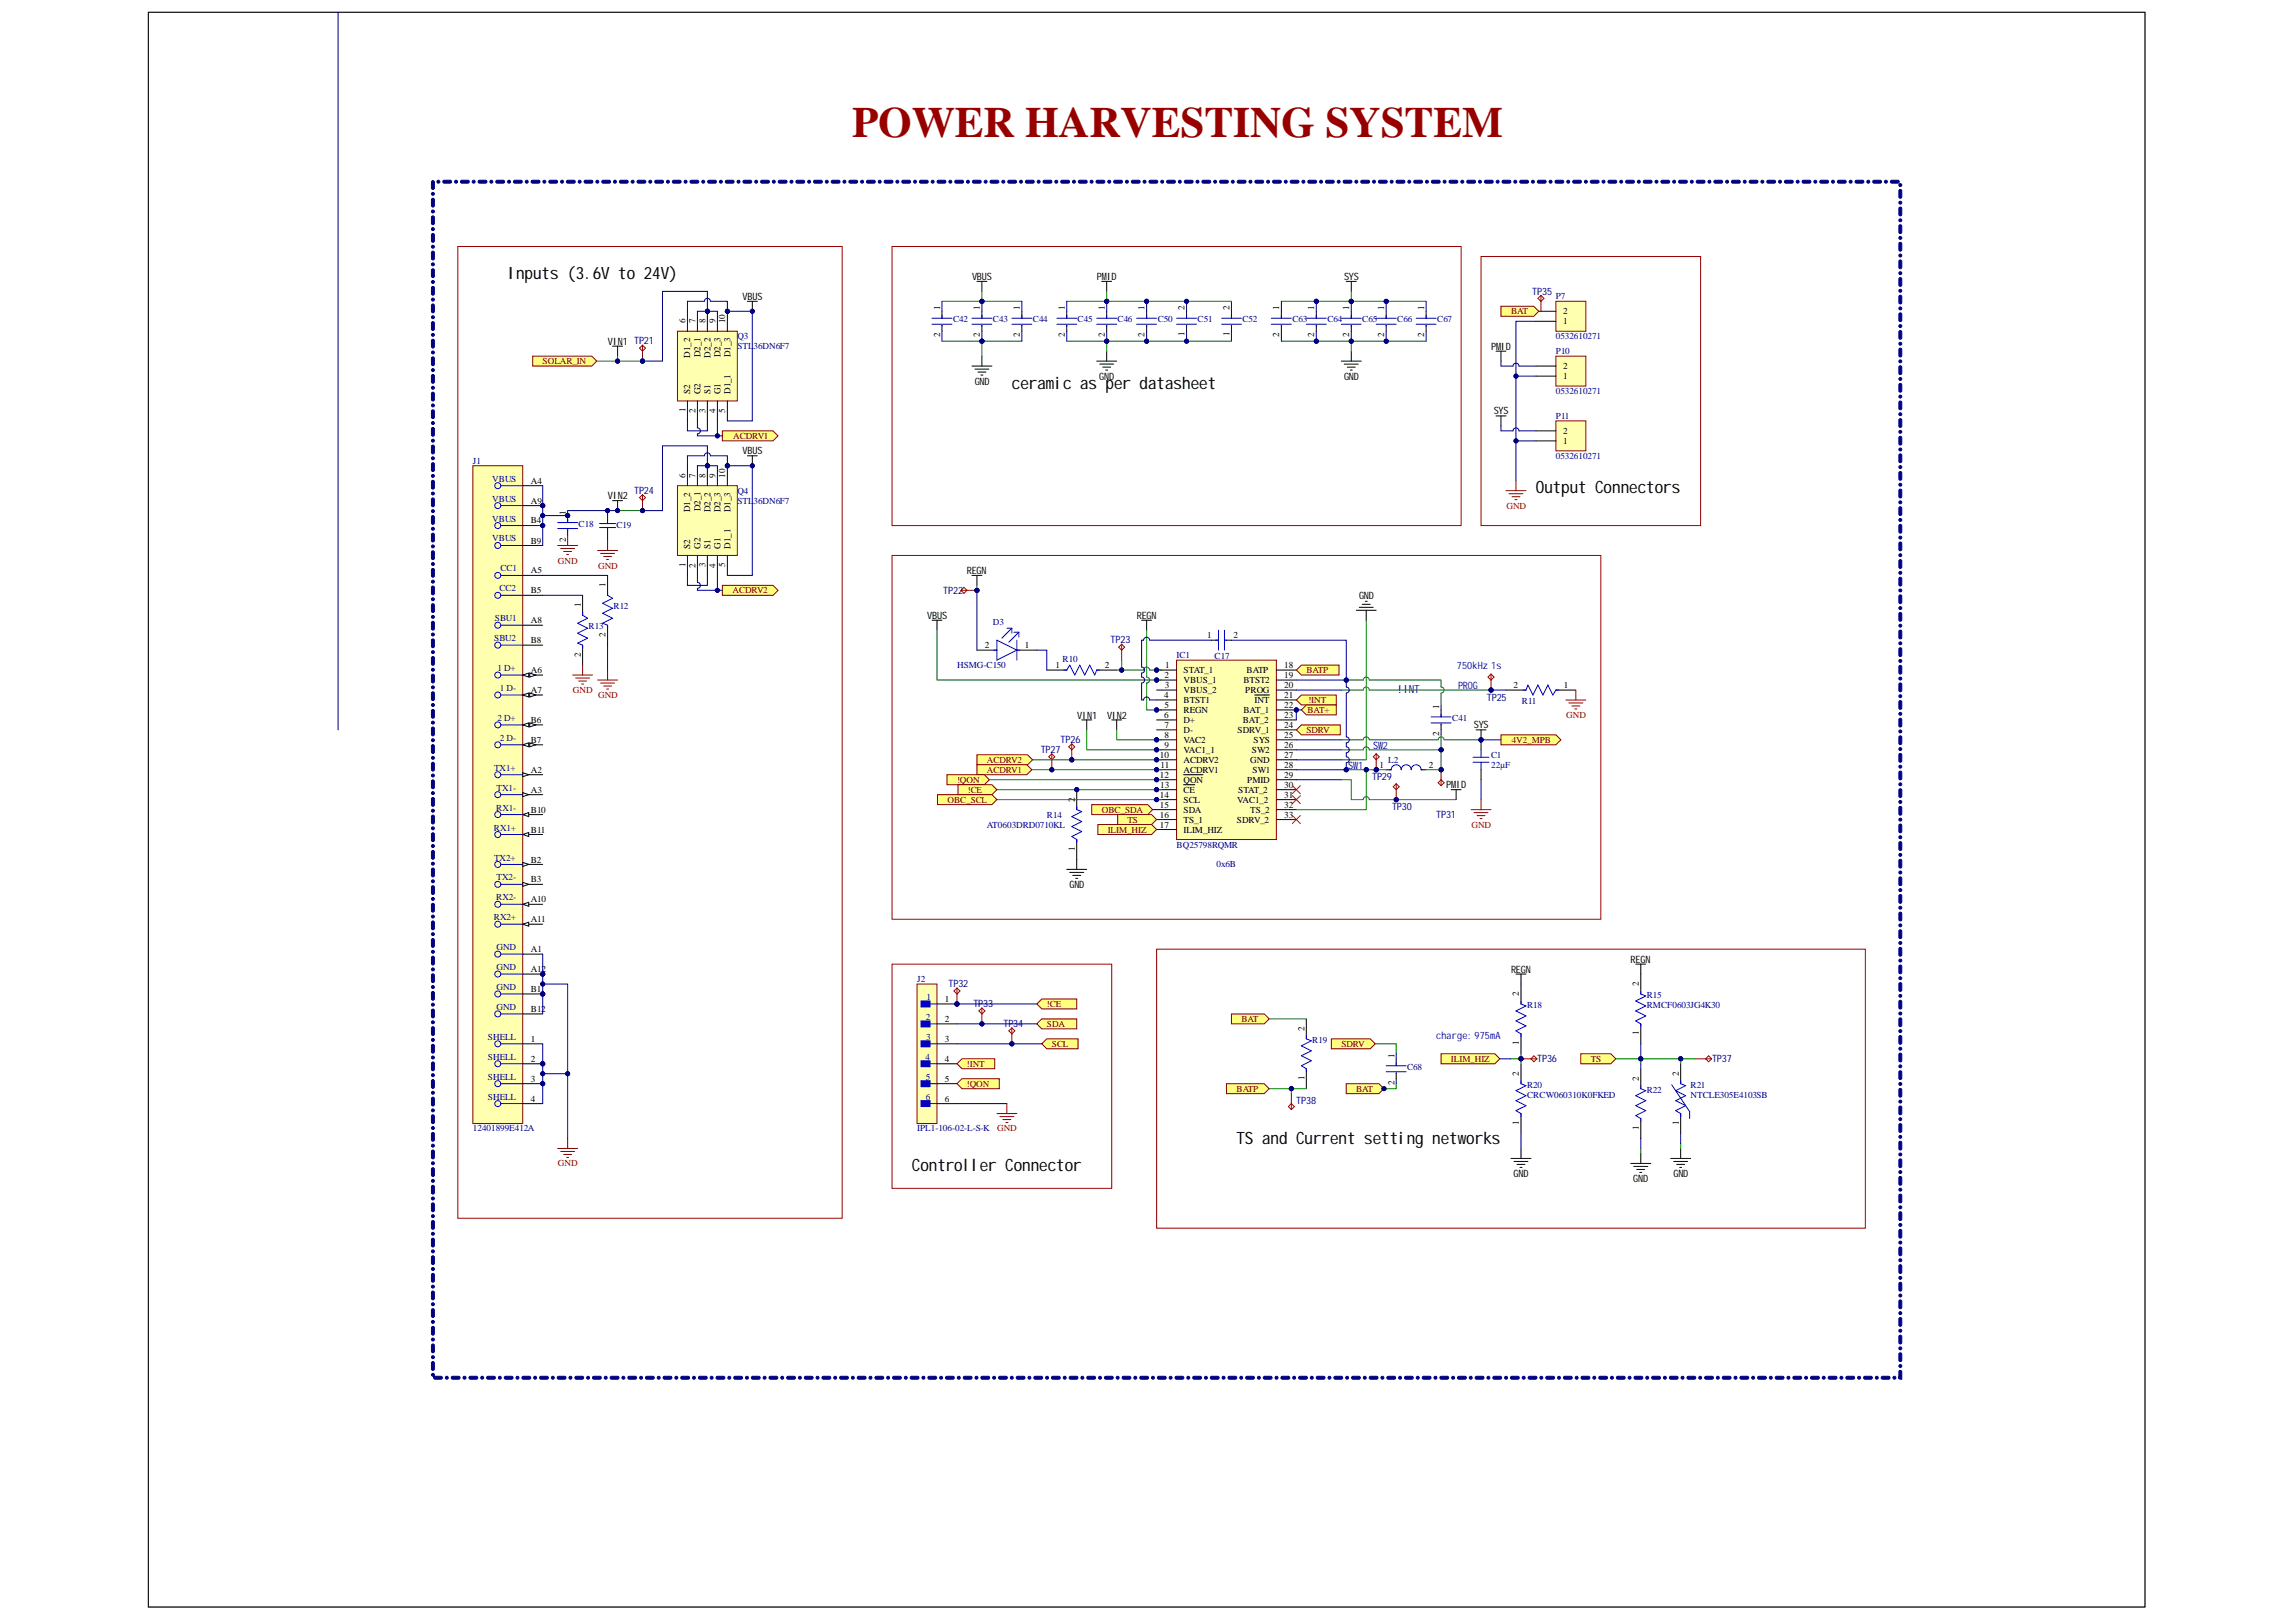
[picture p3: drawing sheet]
<svg xmlns="http://www.w3.org/2000/svg" width="297mm" height="210mm" viewBox="0 0 297 210" stroke-linecap="round" stroke-linejoin="round" font-family="sans-serif">
<defs><g id="words">
<text font-size="5.6" fill="#980000" x="110.2" y="17.8">POWER HARVESTING SYSTEM</text>
<g font-size="2.2">
<text x="65.7" y="36.1">Inputs (3.6V to 24V)</text>
<text x="130.9" y="50.3">ceramic as per datasheet</text>
<text x="198.7" y="63.8">Output Connectors</text>
<text x="160" y="148">TS and Current setting networks</text>
<text x="118" y="151.5">Controller Connector</text>
</g>
<text font-size="1.4" fill="#00f" x="180.9" y="89.6">!INT</text>
<g font-size="1.3">
<text x="96.1" y="38.8">VBUS</text>
<text x="125.8" y="36.2">VBUS</text>
<text x="141.9" y="36.2">PMID</text>
<text x="173.9" y="36.2">SYS</text>
<text x="78.7" y="44.6">VIN1 TP21</text>
<text x="192.9" y="45.3">PMID</text>
<text x="126.1" y="49.8">GND</text>
<text x="142.2" y="49.1">GND</text>
<text x="173.9" y="49.1">GND</text>
<text x="193.2" y="53.6">SYS</text>
<text x="96.1" y="58.8">VBUS</text>
<text x="78.7" y="64.6">VIN2</text>
<text x="125.1" y="74.3">REGN</text>
<text x="175.8" y="77.5">GND</text>
<text x="120" y="80.1">VBUS</text>
<text x="147.1" y="80.1">REGN</text>
<text x="139.4" y="93">VIN1</text>
<text x="143.2" y="93">VIN2</text>
<text x="190.7" y="94.3">SYS</text>
<text x="187.1" y="102">PMID</text>
<text x="138.4" y="114.9">GND</text>
<text x="195.5" y="125.9">REGN</text>
<text x="211" y="124.6">REGN</text>
<text x="195.8" y="152.3">GND</text>
<text x="211.3" y="153">GND</text>
<text x="216.5" y="152.3">GND</text>
</g>
<g font-size="1.3" fill="#000080">
<text x="198.2" y="38.1">TP35</text>
<text x="82" y="63.9">TP24</text>
<text x="122" y="76.8">TP22</text>
<text x="143.7" y="83.2">TP23</text>
<text x="192.4" y="90.7">TP25</text>
<text x="134.6" y="97.5">TP27</text>
<text x="137.2" y="96.2">TP26</text>
<text x="177.5" y="101">TP29</text>
<text x="180.1" y="104.9">TP30</text>
<text x="185.8" y="105.9">TP31</text>
<text x="122.7" y="127.8">TP32</text>
<text x="125.9" y="130.3">TP33</text>
<text x="129.8" y="132.9">TP34</text>
<text x="198.9" y="137.4">TP36</text>
<text x="221.5" y="137.4">TP37</text>
<text x="167.7" y="142.8">TP38</text>
</g>
<g font-size="1.3" fill="#00f">
<text x="188.5" y="86.5">750kHz 1s</text>
<text x="188.6" y="89.2">PROG</text>
<text x="174.4" y="99.5">SW</text>
<text x="175.7" y="99.5">1</text>
<text x="177.6" y="96.9">SW</text>
<text x="178.9" y="96.9">2</text>
<text x="185.8" y="134.4">charge: 975mA</text>
</g>
<g font-size="1.2">
<text x="88.7" y="41.8" transform="rotate(-90 88.7 41.8)">6</text>
<text x="90" y="41.8" transform="rotate(-90 90 41.8)">7</text>
<text x="91.3" y="41.8" transform="rotate(-90 91.3 41.8)">8</text>
<text x="92.6" y="41.8" transform="rotate(-90 92.6 41.8)">9</text>
<text x="93.8" y="41.8" transform="rotate(-90 93.8 41.8)">10</text>
<text x="121.6" y="40.2" transform="rotate(-90 121.6 40.2)">1</text>
<text x="126.8" y="40.2" transform="rotate(-90 126.8 40.2)">1</text>
<text x="131.9" y="40.2" transform="rotate(-90 131.9 40.2)">1</text>
<text x="137.8" y="40.2" transform="rotate(-90 137.8 40.2)">1</text>
<text x="142.9" y="40.2" transform="rotate(-90 142.9 40.2)">1</text>
<text x="148.1" y="40.2" transform="rotate(-90 148.1 40.2)">1</text>
<text x="153.2" y="40.2" transform="rotate(-90 153.2 40.2)">2</text>
<text x="159.1" y="40.2" transform="rotate(-90 159.1 40.2)">2</text>
<text x="165.5" y="40.2" transform="rotate(-90 165.5 40.2)">1</text>
<text x="170" y="40.2" transform="rotate(-90 170 40.2)">1</text>
<text x="174.6" y="40.2" transform="rotate(-90 174.6 40.2)">1</text>
<text x="179.1" y="40.2" transform="rotate(-90 179.1 40.2)">1</text>
<text x="184.2" y="40.2" transform="rotate(-90 184.2 40.2)">1</text>
<text x="202.2" y="42">1</text>
<text x="202.2" y="40.7">2</text>
<text x="89.3" y="46.3" transform="rotate(-90 89.3 46.3)">D1_2</text>
<text x="90.6" y="46.2" transform="rotate(-90 90.6 46.2)">D2_1</text>
<text x="91.9" y="46.3" transform="rotate(-90 91.9 46.3)">D2_2</text>
<text x="93.2" y="46.2" transform="rotate(-90 93.2 46.2)">D2_3</text>
<text x="94.5" y="46.2" transform="rotate(-90 94.5 46.2)">D1_3</text>
<text x="121.6" y="43.7" transform="rotate(-90 121.6 43.7)">2</text>
<text x="126.8" y="43.7" transform="rotate(-90 126.8 43.7)">2</text>
<text x="131.9" y="43.7" transform="rotate(-90 131.9 43.7)">2</text>
<text x="137.8" y="43.7" transform="rotate(-90 137.8 43.7)">2</text>
<text x="142.9" y="43.7" transform="rotate(-90 142.9 43.7)">2</text>
<text x="148.1" y="43.7" transform="rotate(-90 148.1 43.7)">2</text>
<text x="153.2" y="43.5" transform="rotate(-90 153.2 43.5)">1</text>
<text x="159.1" y="43.5" transform="rotate(-90 159.1 43.5)">1</text>
<text x="165.5" y="43.7" transform="rotate(-90 165.5 43.7)">2</text>
<text x="170" y="43.7" transform="rotate(-90 170 43.7)">2</text>
<text x="174.6" y="43.7" transform="rotate(-90 174.6 43.7)">2</text>
<text x="179.1" y="43.7" transform="rotate(-90 179.1 43.7)">2</text>
<text x="184.2" y="43.7" transform="rotate(-90 184.2 43.7)">2</text>
<text x="202.2" y="47.8">2</text>
<text x="88.7" y="53.3" transform="rotate(-90 88.7 53.3)">1</text>
<text x="89.3" y="51" transform="rotate(-90 89.3 51)">S2</text>
<text x="90" y="53.5" transform="rotate(-90 90 53.5)">2</text>
<text x="90.6" y="51" transform="rotate(-90 90.6 51)">G2</text>
<text x="91.3" y="53.4" transform="rotate(-90 91.3 53.4)">3</text>
<text x="91.9" y="51" transform="rotate(-90 91.9 51)">S1</text>
<text x="92.6" y="53.5" transform="rotate(-90 92.6 53.5)">4</text>
<text x="93.2" y="51" transform="rotate(-90 93.2 51)">G1</text>
<text x="93.8" y="53.4" transform="rotate(-90 93.8 53.4)">5</text>
<text x="94.5" y="51" transform="rotate(-90 94.5 51)">D1_1</text>
<text x="202.2" y="49.1">1</text>
<text x="202.2" y="57.4">1</text>
<text x="202.2" y="56.2">2</text>
<text x="68.7" y="62.6">A4</text>
<text x="68.7" y="65.2">A9</text>
<text x="88.7" y="61.8" transform="rotate(-90 88.7 61.8)">6</text>
<text x="90" y="61.8" transform="rotate(-90 90 61.8)">7</text>
<text x="91.3" y="61.8" transform="rotate(-90 91.3 61.8)">8</text>
<text x="92.6" y="61.8" transform="rotate(-90 92.6 61.8)">9</text>
<text x="93.8" y="61.8" transform="rotate(-90 93.8 61.8)">10</text>
<text x="68.7" y="67.7">B4</text>
<text x="68.7" y="70.4">B9</text>
<text x="73.2" y="70.1" transform="rotate(-90 73.2 70.1)">2</text>
<text x="73.2" y="66.6" transform="rotate(-90 73.2 66.6)">1</text>
<text x="89.3" y="71" transform="rotate(-90 89.3 71)">S2</text>
<text x="89.3" y="66.3" transform="rotate(-90 89.3 66.3)">D1_2</text>
<text x="90.6" y="71" transform="rotate(-90 90.6 71)">G2</text>
<text x="90.6" y="66.2" transform="rotate(-90 90.6 66.2)">D2_1</text>
<text x="91.9" y="71" transform="rotate(-90 91.9 71)">S1</text>
<text x="91.9" y="66.3" transform="rotate(-90 91.9 66.3)">D2_2</text>
<text x="93.2" y="71" transform="rotate(-90 93.2 71)">G1</text>
<text x="93.2" y="66.3" transform="rotate(-90 93.2 66.3)">D2_3</text>
<text x="94.5" y="71" transform="rotate(-90 94.5 71)">D1_1</text>
<text x="94.5" y="66.3" transform="rotate(-90 94.5 66.3)">D1_3</text>
<text x="68.7" y="74.2">A5</text>
<text x="68.7" y="76.8">B5</text>
<text x="78.4" y="76" transform="rotate(-90 78.4 76)">1</text>
<text x="88.7" y="73.4" transform="rotate(-90 88.7 73.4)">1</text>
<text x="90" y="73.4" transform="rotate(-90 90 73.4)">2</text>
<text x="91.3" y="73.4" transform="rotate(-90 91.3 73.4)">3</text>
<text x="92.6" y="73.4" transform="rotate(-90 92.6 73.4)">4</text>
<text x="93.8" y="73.4" transform="rotate(-90 93.8 73.4)">5</text>
<text x="68.7" y="80.7">A8</text>
<text x="68.7" y="83.2">B8</text>
<text x="75.1" y="78.6" transform="rotate(-90 75.1 78.6)">1</text>
<text x="78.4" y="82.5" transform="rotate(-90 78.4 82.5)">2</text>
<text x="127.4" y="83.9">2</text>
<text x="132.6" y="83.9">1</text>
<text x="156.2" y="82.6">1</text>
<text x="159.6" y="82.6">2</text>
<text x="68.7" y="87.1">A6</text>
<text x="68.7" y="89.7">A7</text>
<text x="75.1" y="85.1" transform="rotate(-90 75.1 85.1)">2</text>
<text x="136.5" y="86.5">1</text>
<text x="142.9" y="86.5">2</text>
<text x="150.7" y="87.8">2</text>
<text x="150.7" y="89">3</text>
<text x="150.7" y="86.5">1</text>
<text x="153.1" y="87.1">STAT_1</text>
<text x="153.1" y="88.4">VBUS_1</text>
<text x="153.1" y="89.7">VBUS_2</text>
<text x="160.9" y="88.4">BTST2</text>
<text x="161.1" y="89.7">PROG</text>
<text x="161.3" y="87.1">BATP</text>
<text x="166.1" y="86.5">18</text>
<text x="166.1" y="87.8">19</text>
<text x="166.1" y="89">20</text>
<text x="195.8" y="89">2</text>
<text x="202.3" y="89">1</text>
<text x="68.7" y="93.5">B6</text>
<text x="150.6" y="90.3">4</text>
<text x="150.6" y="92.9">6</text>
<text x="150.7" y="91.6">5</text>
<text x="150.7" y="94.2">7</text>
<text x="150.7" y="95.5">8</text>
<text x="153.1" y="91">BTST1</text>
<text x="153.1" y="92.3">REGN</text>
<text x="153.1" y="93.5">D+</text>
<text x="153.1" y="94.9">D-</text>
<text x="160.1" y="94.9">SDRV_1</text>
<text x="160.8" y="93.5">BAT_2</text>
<text x="160.9" y="92.3">BAT_1</text>
<text x="162.3" y="91">INT</text>
<text x="166.1" y="90.3">21</text>
<text x="166.1" y="91.6">22</text>
<text x="166.1" y="92.9">23</text>
<text x="166.1" y="94.2">24</text>
<text x="166.1" y="95.5">25</text>
<text x="186.2" y="95.2" transform="rotate(-90 186.2 95.2)">2</text>
<text x="186.2" y="91.7" transform="rotate(-90 186.2 91.7)">1</text>
<text x="68.7" y="100">A2</text>
<text x="68.7" y="96.1">B7</text>
<text x="150.1" y="98.1">10</text>
<text x="150.1" y="100.6">12</text>
<text x="150.1" y="101.9">13</text>
<text x="150.2" y="99.4">11</text>
<text x="150.7" y="96.8">9</text>
<text x="153.1" y="96.1">VAC2</text>
<text x="153.1" y="97.4">VAC1_1</text>
<text x="153.1" y="98.7">ACDRV2</text>
<text x="153.1" y="100">ACDRV1</text>
<text x="153.1" y="101.3">QON</text>
<text x="161.4" y="101.3">PMID</text>
<text x="161.7" y="98.7">GND</text>
<text x="162" y="97.4">SW2</text>
<text x="162" y="100">SW1</text>
<text x="162.2" y="96.1">SYS</text>
<text x="166.1" y="96.8">26</text>
<text x="166.1" y="98.1">27</text>
<text x="166.1" y="99.4">28</text>
<text x="166.1" y="100.6">29</text>
<text x="166.1" y="101.9">30</text>
<text x="178.5" y="99.4">1</text>
<text x="184.9" y="99.4">2</text>
<text x="68.7" y="102.6">A3</text>
<text x="68.7" y="105.2">B10</text>
<text x="68.7" y="107.7">B11</text>
<text x="139" y="103.7" transform="rotate(-90 139 103.7)">2</text>
<text x="150.1" y="103.2">14</text>
<text x="150.1" y="104.5">15</text>
<text x="150.1" y="105.8">16</text>
<text x="150.1" y="107.1">17</text>
<text x="153.1" y="102.6">CE</text>
<text x="153.1" y="103.9">SCL</text>
<text x="153.1" y="105.2">SDA</text>
<text x="153.1" y="106.5">TS_1</text>
<text x="153.1" y="107.7">ILIM_HIZ</text>
<text x="160" y="106.5">SDRV_2</text>
<text x="160.1" y="103.9">VAC1_2</text>
<text x="160.2" y="102.6">STAT_2</text>
<text x="161.7" y="105.2">TS_2</text>
<text x="166.1" y="103.2">31</text>
<text x="166.1" y="104.5">32</text>
<text x="166.1" y="105.8">33</text>
<text x="68.7" y="111.6">B2</text>
<text x="139" y="110.1" transform="rotate(-90 139 110.1)">1</text>
<text x="68.7" y="116.8">A10</text>
<text x="68.7" y="119.3">A11</text>
<text x="68.7" y="114.2">B3</text>
<text x="68.7" y="123.2">A1</text>
<text x="68.7" y="125.8">A12</text>
<text x="68.7" y="128.4">B1</text>
<text x="68.7" y="131">B12</text>
<text x="122.2" y="129.7">1</text>
<text x="196.5" y="128.9" transform="rotate(-90 196.5 128.9)">2</text>
<text x="212" y="127.6" transform="rotate(-90 212 127.6)">2</text>
<text x="68.7" y="134.8">1</text>
<text x="68.7" y="137.4">2</text>
<text x="122.2" y="132.2">2</text>
<text x="122.2" y="134.8">3</text>
<text x="122.2" y="137.4">4</text>
<text x="168.8" y="133.4" transform="rotate(-90 168.8 133.4)">2</text>
<text x="180.4" y="136.9" transform="rotate(-90 180.4 136.9)">1</text>
<text x="196.5" y="135.3" transform="rotate(-90 196.5 135.3)">1</text>
<text x="212" y="134" transform="rotate(-90 212 134)">1</text>
<text x="68.7" y="140">3</text>
<text x="68.7" y="142.6">4</text>
<text x="122.2" y="140">5</text>
<text x="122.2" y="142.6">6</text>
<text x="168.8" y="139.8" transform="rotate(-90 168.8 139.8)">1</text>
<text x="180.4" y="140.4" transform="rotate(-90 180.4 140.4)">2</text>
<text x="196.5" y="139.2" transform="rotate(-90 196.5 139.2)">2</text>
<text x="212" y="139.8" transform="rotate(-90 212 139.8)">2</text>
<text x="217.2" y="139.2" transform="rotate(-90 217.2 139.2)">2</text>
<text x="196.5" y="145.6" transform="rotate(-90 196.5 145.6)">1</text>
<text x="212" y="146.2" transform="rotate(-90 212 146.2)">1</text>
<text x="217.2" y="145.6" transform="rotate(-90 217.2 145.6)">1</text>
</g>
<g font-size="1.2" fill="#000080">
<text x="123.3" y="41.7">C42</text>
<text x="128.5" y="41.7">C43</text>
<text x="133.6" y="41.7">C44</text>
<text x="139.4" y="41.7">C45</text>
<text x="144.6" y="41.7">C46</text>
<text x="149.8" y="41.7">C50</text>
<text x="154.9" y="41.7">C51</text>
<text x="160.7" y="41.7">C52</text>
<text x="167.2" y="41.7">C63</text>
<text x="171.7" y="41.7">C64</text>
<text x="176.2" y="41.7">C65</text>
<text x="180.8" y="41.7">C66</text>
<text x="185.9" y="41.7">C67</text>
<text x="201.3" y="38.7">P7</text>
<text x="95.4" y="43.9">Q3</text>
<text x="95.4" y="45.2">STL36DN6F7</text>
<text x="201.3" y="45.8">P10</text>
<text x="201.3" y="43.9">0532610271</text>
<text x="201.3" y="51">0532610271</text>
<text x="201.3" y="54.2">P11</text>
<text x="201.3" y="59.4">0532610271</text>
<text x="61.2" y="60">J1</text>
<text x="63.7" y="62.3">VBUS</text>
<text x="63.7" y="64.9">VBUS</text>
<text x="95.4" y="63.9">Q4</text>
<text x="95.4" y="65.2">STL36DN6F7</text>
<text x="63.7" y="67.5">VBUS</text>
<text x="63.7" y="70.1">VBUS</text>
<text x="74.8" y="68.2">C18</text>
<text x="79.8" y="68.3">C19</text>
<text x="64.6" y="76.5">CC2</text>
<text x="64.7" y="74">CC1</text>
<text x="63.9" y="83">SBU2</text>
<text x="64" y="80.4">SBU1</text>
<text x="76.2" y="81.4">R13</text>
<text x="79.4" y="78.8">R12</text>
<text x="128.5" y="80.9">D3</text>
<text x="64.4" y="86.8">1 D+</text>
<text x="64.7" y="89.4">1 D-</text>
<text x="123.8" y="86.5">HSMG-C150</text>
<text x="137.5" y="85.7">R10</text>
<text x="152.2" y="85.2">IC1</text>
<text x="157.1" y="85.3">C17</text>
<text x="64.4" y="93.3">2 D+</text>
<text x="64.7" y="95.9">2 D-</text>
<text x="187.9" y="93.3">C41</text>
<text x="196.9" y="91.1">R11</text>
<text x="63.9" y="99.8">TX1+</text>
<text x="179.6" y="98.7">L2</text>
<text x="192.9" y="99.4">22µF</text>
<text x="192.9" y="98.1">C1</text>
<text x="63.9" y="107.5">RX1+</text>
<text x="64.2" y="104.9">RX1-</text>
<text x="64.2" y="102.3">TX1-</text>
<text x="127.7" y="107.1">AT0603DRD0710KL</text>
<text x="135.4" y="105.8">R14</text>
<text x="63.9" y="111.4">TX2+</text>
<text x="64.2" y="113.9">TX2-</text>
<text x="152.2" y="109.7">BQ25798RQMR</text>
<text x="157.4" y="112.3">0x6B</text>
<text x="63.9" y="119.1">RX2+</text>
<text x="64.2" y="116.5">RX2-</text>
<text x="64.2" y="123">GND</text>
<text x="64.2" y="125.6">GND</text>
<text x="64.2" y="128.1">GND</text>
<text x="64.2" y="130.7">GND</text>
<text x="118.7" y="127.1">J2</text>
<text x="119.8" y="132">2</text>
<text x="119.9" y="129.4">1</text>
<text x="197.6" y="130.5">R18</text>
<text x="213" y="129.1">R15</text>
<text x="213" y="130.5">RMCF0603JG4K30</text>
<text x="63.1" y="134.6">SHELL</text>
<text x="63.1" y="137.2">SHELL</text>
<text x="119.8" y="137.2">4</text>
<text x="119.8" y="134.6">3</text>
<text x="169.8" y="135">R19</text>
<text x="63.1" y="139.7">SHELL</text>
<text x="63.1" y="142.3">SHELL</text>
<text x="119.8" y="139.7">5</text>
<text x="119.8" y="142.3">6</text>
<text x="182" y="138.4">C68</text>
<text x="197.6" y="140.8">R20</text>
<text x="197.6" y="142.1">CRCW060310K0FKED</text>
<text x="213" y="141.4">R22</text>
<text x="218.7" y="140.8">R21</text>
<text x="218.7" y="142.1">NTCLE305E4103SB</text>
<text x="61.2" y="146.4">12401899E412A</text>
<text x="118.7" y="146.4">IPL1-106-02-L-S-K</text>
</g>
<g font-size="1.2" fill="#800000">
<text x="195.5" y="40.7">BAT</text>
<text x="70.2" y="47.1">SOLAR_IN</text>
<text x="94.8" y="56.8">ACDRV1</text>
<text x="194.9" y="65.8">GND</text>
<text x="72.2" y="72.9">GND</text>
<text x="77.4" y="73.6">GND</text>
<text x="94.8" y="76.8">ACDRV2</text>
<text x="74.1" y="89.7">GND</text>
<text x="169" y="87.1">BATP</text>
<text x="77.4" y="90.3">GND</text>
<text x="169" y="94.9">SDRV</text>
<text x="169.1" y="92.3">BAT+</text>
<text x="169.3" y="91">!INT</text>
<text x="202.6" y="92.9">GND</text>
<text x="123.8" y="101.3">!QON</text>
<text x="127.7" y="98.7">ACDRV2</text>
<text x="127.7" y="100">ACDRV1</text>
<text x="195.6" y="96.1">4V2_MPB</text>
<text x="122.6" y="103.9">OBC_SCL</text>
<text x="125.2" y="102.6">!CE</text>
<text x="142.5" y="105.2">OBC_SDA</text>
<text x="143.3" y="107.7">ILIM_HIZ</text>
<text x="145.9" y="106.5">TS</text>
<text x="190.4" y="107.1">GND</text>
<text x="135.4" y="130.3">!CE</text>
<text x="135.4" y="132.9">SDA</text>
<text x="136.1" y="135.5">SCL</text>
<text x="160.6" y="132.2">BAT</text>
<text x="173.5" y="135.5">SDRV</text>
<text x="187.7" y="137.4">ILIM_HIZ</text>
<text x="205.8" y="137.4">TS</text>
<text x="125.1" y="138.1">!INT</text>
<text x="125.1" y="140.6">!QON</text>
<text x="160" y="141.3">BATP</text>
<text x="175.4" y="141.3">BAT</text>
<text x="129" y="146.4">GND</text>
<text x="72.2" y="150.9">GND</text>
</g>
</g></defs>
<path d="M19.2 1.6h258.3v206.4h-258.3z" fill="none" stroke="#000" stroke-width=".13"/>
<path d="M19.2 1.6h258.3v206.4h-258.3z" fill-rule="evenodd" fill="#fff"/>
<path d="M19.2 1.6h258.3v206.4h-258.3z" fill="none" stroke="#000" stroke-width=".13"/>
<path d="M55.8 177.9a.2 .2 0 0 1 .4 0 .2 .2 0 0 1-.4 0zM55.9 176.3h.2l.1 .1v.8l-.2 .1-.2-.1zM55.8 175.6a.2 .2 0 0 1 .4 0 .2 .2 0 0 1-.4 0zM55.9 174h.2l.1 .1v.8l-.2 .2-.2-.2zM55.8 173.4a.2 .2 0 0 1 .4 0 .2 .2 0 0 1-.4 0zM55.9 171.7h.2l.1 .1v.8l-.2 .2-.2-.2zM55.8 171.1a.2 .2 0 0 1 .4 0 .2 .2 0 0 1-.4 0zM55.9 169.4h.1l.2 .1v.8l-.2 .2-.2-.2zM55.8 168.8a.2 .2 0 0 1 .4 0 .2 .2 0 0 1-.4 0zM55.9 167.1h.2l.1 .2v.7l-.2 .2-.2-.2zM55.8 166.5a.2 .2 0 0 1 .4 0 .2 .2 0 0 1-.4 0zM55.9 164.8h.2l.1 .2v.7l-.2 .2-.2-.2zM55.8 164.2a.2 .2 0 0 1 .4 0 .2 .2 0 0 1-.4 0zM55.9 162.6h.2l.1 .1v.8l-.2 .2-.2-.2zM55.8 161.9a.2 .2 0 0 1 .4 0 .2 .2 0 0 1-.4 0zM55.9 160.3h.2l.1 .1v.8l-.2 .2-.2-.2zM55.8 159.7a.2 .2 0 0 1 .4 0 .2 .2 0 0 1-.4 0zM55.9 158h.2l.1 .1v.8l-.2 .2-.2-.2zM55.8 157.4a.2 .2 0 0 1 .4 0 .2 .2 0 0 1-.4 0zM55.9 155.7h.2l.1 .2v.7l-.2 .2-.2-.2zM55.8 155.1a.2 .2 0 0 1 .4 0 .2 .2 0 0 1-.4 0zM55.9 153.4h.2l.1 .2v.7l-.2 .2-.2-.2zM55.8 152.8a.2 .2 0 0 1 .4 0 .2 .2 0 0 1-.4 0zM55.9 151.2h.2l.1 .1v.8l-.2 .1-.2-.1zM55.8 150.5a.2 .2 0 0 1 .4 0 .2 .2 0 0 1-.4 0zM55.9 148.9h.2l.1 .1v.8l-.2 .2-.2-.2zM55.8 148.3a.2 .2 0 0 1 .4 0 .2 .2 0 0 1-.4 0zM55.9 146.6h.2l.1 .1v.8l-.2 .2-.2-.2zM55.8 146a.2 .2 0 0 1 .4 0 .2 .2 0 0 1-.4 0zM55.9 144.3h.2l.1 .2v.7l-.2 .2-.2-.2zM55.8 143.7a.2 .2 0 0 1 .4 0 .2 .2 0 0 1-.4 0zM55.9 142h.2l.1 .2v.7l-.2 .2-.2-.2zM55.8 141.4a.2 .2 0 0 1 .4 0 .2 .2 0 0 1-.4 0zM55.9 139.8h.2l.1 .1v.8l-.2 .1-.2-.1zM55.8 139.1a.2 .2 0 0 1 .4 0 .2 .2 0 0 1-.4 0zM55.9 137.5h.2l.1 .1v.8l-.2 .2-.2-.2zM55.8 136.9a.2 .2 0 0 1 .4 0 .2 .2 0 0 1-.4 0zM55.9 135.2h.2l.1 .1v.8l-.2 .2-.2-.2zM55.8 134.6a.2 .2 0 0 1 .4 0 .2 .2 0 0 1-.4 0zM55.9 132.9h.2l.1 .2v.7l-.2 .2-.2-.2zM55.8 132.3a.2 .2 0 0 1 .4 0 .2 .2 0 0 1-.4 0zM55.9 130.6h.2l.1 .2v.7l-.2 .2-.2-.2zM55.8 130a.2 .2 0 0 1 .4 0 .2 .2 0 0 1-.4 0zM55.9 128.4h.2l.1 .1v.8l-.2 .1-.2-.1zM55.8 127.7a.2 .2 0 0 1 .4 0 .2 .2 0 0 1-.4 0zM55.9 126.1h.2l.1 .1v.8l-.2 .2-.2-.2zM55.8 125.5a.2 .2 0 0 1 .4 0 .2 .2 0 0 1-.4 0zM55.9 123.8h.2l.1 .1v.8l-.2 .2-.2-.2zM55.8 123.2a.2 .2 0 0 1 .4 0 .2 .2 0 0 1-.4 0zM55.9 121.5h.2l.1 .2v.7l-.2 .2-.2-.2zM55.8 120.9a.2 .2 0 0 1 .4 0 .2 .2 0 0 1-.4 0zM55.9 119.2h.2l.1 .2v.7l-.2 .2-.2-.2zM55.8 118.6a.2 .2 0 0 1 .4 0 .2 .2 0 0 1-.4 0zM55.9 117h.2l.1 .1v.7l-.2 .2-.2-.2zM55.8 116.3a.2 .2 0 0 1 .4 0 .2 .2 0 0 1-.4 0zM55.9 114.7h.2l.1 .1v.8l-.2 .2-.2-.2zM55.8 114a.2 .2 0 0 1 .4 0 .2 .2 0 0 1-.4 0zM55.9 112.4h.2l.1 .1v.8l-.2 .2-.2-.2zM55.8 111.8a.2 .2 0 0 1 .4 0 .2 .2 0 0 1-.4 0zM55.9 110.1h.2l.1 .1v.8l-.2 .2-.2-.2zM55.8 109.5a.2 .2 0 0 1 .4 0 .2 .2 0 0 1-.4 0zM55.9 107.8h.1l.2 .2v.7l-.2 .2-.2-.2zM55.8 107.2a.2 .2 0 0 1 .4 0 .2 .2 0 0 1-.4 0zM55.9 105.5h.2l.1 .2v.7l-.2 .2-.2-.2zM55.8 104.9a.2 .2 0 0 1 .4 0 .2 .2 0 0 1-.4 0zM55.9 103.3h.2l.1 .1v.8l-.2 .1-.2-.1zM55.8 102.6a.2 .2 0 0 1 .4 0 .2 .2 0 0 1-.4 0zM55.9 101h.2l.1 .1v.8l-.2 .2-.2-.2zM55.8 100.4a.2 .2 0 0 1 .4 0 .2 .2 0 0 1-.4 0zM55.9 98.7h.2l.1 .1v.8l-.2 .2-.2-.2zM55.8 98.1a.2 .2 0 0 1 .4 0 .2 .2 0 0 1-.4 0zM55.9 96.4h.2l.1 .2v.7l-.2 .2-.2-.2zM55.8 95.8a.2 .2 0 0 1 .4 0 .2 .2 0 0 1-.4 0zM55.9 94.1h.2l.1 .2v.7l-.2 .2-.2-.2zM55.8 93.5a.2 .2 0 0 1 .4 0 .2 .2 0 0 1-.4 0zM55.9 91.9h.2l.1 .1v.8l-.2 .1-.2-.1zM55.8 91.2a.2 .2 0 0 1 .4 0 .2 .2 0 0 1-.4 0zM55.9 89.6h.2l.1 .1v.8l-.2 .2-.2-.2zM55.8 89a.2 .2 0 0 1 .4 0 .2 .2 0 0 1-.4 0zM55.9 87.3h.2l.1 .1v.8l-.2 .2-.2-.2zM55.8 86.7a.2 .2 0 0 1 .4 0 .2 .2 0 0 1-.4 0zM55.9 85h.2l.1 .2v.7l-.2 .2-.2-.2zM55.8 84.4a.2 .2 0 0 1 .4 0 .2 .2 0 0 1-.4 0zM55.9 82.7h.2l.1 .2v.7l-.2 .2-.2-.2zM55.8 82.1a.2 .2 0 0 1 .4 0 .2 .2 0 0 1-.4 0zM55.9 80.5h.2l.1 .1v.8l-.2 .1-.2-.1zM55.8 79.8a.2 .2 0 0 1 .4 0 .2 .2 0 0 1-.4 0zM55.9 78.2h.2l.1 .1v.8l-.2 .2-.2-.2zM55.8 77.6a.2 .2 0 0 1 .4 0 .2 .2 0 0 1-.4 0zM55.9 75.9h.2l.1 .1v.8l-.2 .2-.2-.2zM55.8 75.3a.2 .2 0 0 1 .4 0 .2 .2 0 0 1-.4 0zM55.9 73.6h.2l.1 .1v.8l-.2 .2-.2-.2zM55.8 73a.2 .2 0 0 1 .4 0 .2 .2 0 0 1-.4 0zM55.9 71.3h.2l.1 .2v.7l-.2 .2-.2-.2zM55.8 70.7a.2 .2 0 0 1 .4 0 .2 .2 0 0 1-.4 0zM55.9 69.1h.2l.1 .1v.7l-.2 .2-.2-.2zM55.8 68.4a.2 .2 0 0 1 .4 0 .2 .2 0 0 1-.4 0zM55.9 66.8h.2l.1 .1v.8l-.2 .2-.2-.2zM55.8 66.1a.2 .2 0 0 1 .4 0 .2 .2 0 0 1-.4 0zM55.9 64.5h.2l.1 .1v.8l-.2 .2-.2-.2zM55.8 63.9a.2 .2 0 0 1 .4 0 .2 .2 0 0 1-.4 0zM55.9 62.2h.2l.1 .1v.8l-.2 .2-.2-.2zM55.8 61.6a.2 .2 0 0 1 .4 0 .2 .2 0 0 1-.4 0zM55.9 59.9h.2l.1 .2v.7l-.2 .2-.2-.2zM55.8 59.3a.2 .2 0 0 1 .4 0 .2 .2 0 0 1-.4 0zM55.9 57.7h.2l.1 .1v.7l-.2 .2-.2-.2zM55.8 57a.2 .2 0 0 1 .4 0 .2 .2 0 0 1-.4 0zM55.9 55.4h.2l.1 .1v.8l-.2 .2-.2-.2zM55.8 54.7a.2 .2 0 0 1 .4 0 .2 .2 0 0 1-.4 0zM55.9 53.1h.2l.1 .1v.8l-.2 .2-.2-.2zM55.8 52.5a.2 .2 0 0 1 .4 0 .2 .2 0 0 1-.4 0zM55.9 50.8h.2l.1 .1v.8l-.2 .2-.2-.2zM55.8 50.2a.2 .2 0 0 1 .4 0 .2 .2 0 0 1-.4 0zM55.9 48.5h.1l.2 .2v.7l-.2 .2-.2-.2zM55.8 47.9a.2 .2 0 0 1 .4 0 .2 .2 0 0 1-.4 0zM55.9 46.2h.1l.2 .2v.7l-.2 .2-.2-.2zM55.8 45.6a.2 .2 0 0 1 .4 0 .2 .2 0 0 1-.4 0zM55.9 44h.2l.1 .1v.8l-.2 .1-.2-.1zM55.8 43.3a.2 .2 0 0 1 .4 0 .2 .2 0 0 1-.4 0zM55.9 41.7h.2l.1 .1v.8l-.2 .2-.2-.2zM55.8 41.1a.2 .2 0 0 1 .4 0 .2 .2 0 0 1-.4 0zM55.9 39.4h.2l.1 .1v.8l-.2 .2-.2-.2zM55.8 38.8a.2 .2 0 0 1 .4 0 .2 .2 0 0 1-.4 0zM55.9 37.1h.2l.1 .2v.7l-.2 .2-.2-.2zM55.8 36.5a.2 .2 0 0 1 .4 0 .2 .2 0 0 1-.4 0zM55.9 34.8h.2l.1 .2v.7l-.2 .2-.2-.2zM55.8 34.2a.2 .2 0 0 1 .4 0 .2 .2 0 0 1-.4 0zM55.9 32.6h.2l.1 .1v.7l-.2 .2-.2-.2zM55.8 31.9a.2 .2 0 0 1 .4 0 .2 .2 0 0 1-.4 0zM55.9 30.3h.2l.1 .1v.8l-.2 .2-.2-.2zM55.8 29.6a.2 .2 0 0 1 .4 0 .2 .2 0 0 1-.4 0zM55.9 28h.2l.1 .1v.8l-.2 .2-.2-.2zM55.8 27.4a.2 .2 0 0 1 .4 0 .2 .2 0 0 1-.4 0zM55.9 25.7h.2l.1 .1v.8l-.2 .2-.2-.2zM55.8 25.1a.2 .2 0 0 1 .4 0 .2 .2 0 0 1-.4 0zM55.9 23.4h.2l.1 .2v.7l-.2 .2-.2-.2zM56.5 23.5a.2 .2 0 0 1 .4 0 .2 .2 0 0 1-.4 0zM57.3 23.4l.9-.1 .2 .2-.2 .2h-.7l-.2-.1zM58.8 23.5a.2 .2 0 0 1 .4 0 .2 .2 0 0 1-.4 0zM59.6 23.4l.9-.1 .2 .2-.2 .2h-.7l-.2-.1zM61.1 23.5a.2 .2 0 0 1 .4 0 .2 .2 0 0 1-.4 0zM61.9 23.4l.9-.1 .2 .2-.2 .2h-.8l-.1-.2zM63.4 23.5a.2 .2 0 0 1 .4 0 .2 .2 0 0 1-.4 0zM64.2 23.4l.9-.1 .2 .2-.2 .2h-.8l-.2-.2zM65.7 23.5a.19 .19 0 0 1 .3 0 .19 .19 0 0 1-.3 0zM66.5 23.4l.9-.1 .2 .2-.2 .2h-.8l-.1-.1zM68 23.5a.19 .19 0 0 1 .3 0 .19 .19 0 0 1-.3 0zM68.8 23.4l.9-.1 .2 .2-.2 .2h-.8l-.1-.1zM70.2 23.5a.2 .2 0 0 1 .4 0 .2 .2 0 0 1-.4 0zM71.1 23.4l.8-.1 .2 .2-.2 .2h-.7l-.1-.1zM72.5 23.5a.2 .2 0 0 1 .4 0 .2 .2 0 0 1-.4 0zM73.3 23.4l.9-.1 .2 .2-.2 .2h-.7l-.2-.1zM74.8 23.5a.2 .2 0 0 1 .4 0 .2 .2 0 0 1-.4 0zM75.6 23.4l.9-.1 .2 .2-.2 .2h-.7l-.2-.1zM77.1 23.5a.2 .2 0 0 1 .4 0 .2 .2 0 0 1-.4 0zM77.9 23.4l.9-.1 .2 .2-.2 .2h-.8l-.1-.1zM79.4 23.5a.2 .2 0 0 1 .4 0 .2 .2 0 0 1-.4 0zM80.2 23.4l.9-.1 .2 .2-.2 .2h-.8l-.1-.1zM81.7 23.5a.19 .19 0 0 1 .3 0 .19 .19 0 0 1-.3 0zM82.5 23.4l.9-.1 .2 .2-.2 .2h-.8l-.1-.1zM83.9 23.5a.2 .2 0 0 1 .4 0 .2 .2 0 0 1-.4 0zM84.8 23.4l.8-.1 .2 .2-.2 .2h-.7l-.1-.1zM86.2 23.5a.2 .2 0 0 1 .4 0 .2 .2 0 0 1-.4 0zM87 23.4l.9-.1 .2 .2-.2 .2h-.7l-.2-.1zM88.5 23.5a.2 .2 0 0 1 .4 0 .2 .2 0 0 1-.4 0zM89.3 23.4l.9-.1 .2 .2-.2 .2h-.7l-.2-.1zM90.8 23.5a.2 .2 0 0 1 .4 0 .2 .2 0 0 1-.4 0zM91.6 23.4l.9-.1 .2 .2-.2 .2h-.8l-.1-.1zM93.1 23.5a.2 .2 0 0 1 .4 0 .2 .2 0 0 1-.4 0zM93.9 23.4l.9-.1 .2 .2-.2 .2h-.8l-.1-.1zM95.4 23.5a.19 .19 0 0 1 .3 0 .19 .19 0 0 1-.3 0zM96.2 23.4l.9-.1 .2 .2-.2 .2h-.8l-.1-.1zM97.6 23.5a.2 .2 0 0 1 .4 0 .2 .2 0 0 1-.4 0zM98.5 23.4l.8-.1 .2 .2-.2 .2h-.7l-.1-.1zM99.9 23.5a.2 .2 0 0 1 .4 0 .2 .2 0 0 1-.4 0zM100.7 23.4l.9-.1 .2 .2-.2 .2h-.7l-.2-.1zM102.2 23.5a.2 .2 0 0 1 .4 0 .2 .2 0 0 1-.4 0zM103 23.4l.9-.1 .2 .2-.2 .2h-.7l-.2-.1zM104.5 23.5a.2 .2 0 0 1 .4 0 .2 .2 0 0 1-.4 0zM105.3 23.4l.9-.1 .2 .2-.2 .2h-.8l-.1-.1zM106.8 23.5a.2 .2 0 0 1 .4 0 .2 .2 0 0 1-.4 0zM107.6 23.4l.9-.1 .2 .2-.2 .2h-.8l-.1-.1zM109.1 23.5a.19 .19 0 0 1 .3 0 .19 .19 0 0 1-.3 0zM109.9 23.4l.9-.1 .2 .2-.2 .2h-.8l-.1-.1zM111.3 23.5a.2 .2 0 0 1 .4 0 .2 .2 0 0 1-.4 0zM112.2 23.4l.9-.1 .1 .2-.1 .2h-.8l-.1-.1zM113.6 23.5a.2 .2 0 0 1 .4 0 .2 .2 0 0 1-.4 0zM114.4 23.4l.9-.1 .2 .2-.2 .2h-.7l-.2-.1zM115.9 23.5a.2 .2 0 0 1 .4 0 .2 .2 0 0 1-.4 0zM116.7 23.4l.9-.1 .2 .2-.2 .2h-.7l-.2-.1zM118.2 23.5a.2 .2 0 0 1 .4 0 .2 .2 0 0 1-.4 0zM119 23.4l.9-.1 .2 .2-.2 .2h-.8l-.1-.1zM120.5 23.5a.2 .2 0 0 1 .4 0 .2 .2 0 0 1-.4 0zM121.3 23.4l.9-.1 .2 .2-.2 .2h-.8l-.1-.1zM122.8 23.5a.19 .19 0 0 1 .3 0 .19 .19 0 0 1-.3 0zM123.6 23.4l.9-.1 .2 .2-.2 .2h-.8l-.1-.1zM125 23.5a.2 .2 0 0 1 .4 0 .2 .2 0 0 1-.4 0zM125.9 23.4l.9-.1 .1 .2-.1 .2h-.8l-.2-.2zM127.3 23.5a.2 .2 0 0 1 .4 0 .2 .2 0 0 1-.4 0zM128.1 23.4l.9-.1 .2 .2-.2 .2h-.7l-.2-.2zM129.6 23.5a.2 .2 0 0 1 .4 0 .2 .2 0 0 1-.4 0zM130.4 23.4l.9-.1 .2 .2-.2 .2h-.7l-.2-.1zM131.9 23.5a.2 .2 0 0 1 .4 0 .2 .2 0 0 1-.4 0zM132.7 23.4l.9-.1 .2 .2-.2 .2h-.7l-.2-.1zM134.2 23.5a.2 .2 0 0 1 .4 0 .2 .2 0 0 1-.4 0zM135 23.4l.9-.1 .2 .2-.2 .2h-.8l-.1-.1zM136.5 23.5a.19 .19 0 0 1 .3 0 .19 .19 0 0 1-.3 0zM137.3 23.4l.9-.1 .2 .2-.2 .2h-.8l-.1-.1zM138.7 23.5a.2 .2 0 0 1 .4 0 .2 .2 0 0 1-.4 0zM139.6 23.4l.9-.1 .2 .2-.2 .2h-.8l-.1-.1zM141 23.5a.2 .2 0 0 1 .4 0 .2 .2 0 0 1-.4 0zM141.8 23.4l.9-.1 .2 .2-.2 .2h-.7l-.2-.1zM143.3 23.5a.2 .2 0 0 1 .4 0 .2 .2 0 0 1-.4 0zM144.1 23.4l.9-.1 .2 .2-.2 .2h-.7l-.2-.1zM145.6 23.5a.2 .2 0 0 1 .4 0 .2 .2 0 0 1-.4 0zM146.4 23.4l.9-.1 .2 .2-.2 .2h-.7l-.2-.1zM147.9 23.5a.2 .2 0 0 1 .4 0 .2 .2 0 0 1-.4 0zM148.7 23.4l.9-.1 .2 .2-.2 .2h-.8l-.1-.1zM150.2 23.5a.19 .19 0 0 1 .3 0 .19 .19 0 0 1-.3 0zM151 23.4l.9-.1 .2 .2-.2 .2h-.8l-.1-.1zM152.4 23.5a.2 .2 0 0 1 .4 0 .2 .2 0 0 1-.4 0zM153.3 23.4l.9-.1 .2 .2-.2 .2h-.8l-.1-.1zM154.7 23.5a.2 .2 0 0 1 .4 0 .2 .2 0 0 1-.4 0zM155.5 23.4l.9-.1 .2 .2-.2 .2h-.7l-.2-.1zM157 23.5a.2 .2 0 0 1 .4 0 .2 .2 0 0 1-.4 0zM157.8 23.4l.9-.1 .2 .2-.2 .2h-.7l-.2-.1zM159.3 23.5a.2 .2 0 0 1 .4 0 .2 .2 0 0 1-.4 0zM160.1 23.4l.9-.1 .2 .2-.2 .2h-.7l-.2-.1zM161.6 23.5a.2 .2 0 0 1 .4 0 .2 .2 0 0 1-.4 0zM162.4 23.4l.9-.1 .2 .2-.2 .2h-.8l-.1-.1zM163.9 23.5a.19 .19 0 0 1 .3 0 .19 .19 0 0 1-.3 0zM164.7 23.4l.9-.1 .2 .2-.2 .2h-.8l-.1-.1zM166.2 23.5a.19 .19 0 0 1 .3 0 .19 .19 0 0 1-.3 0zM167 23.4l.9-.1 .2 .2-.2 .2h-.8l-.1-.1zM168.4 23.5a.2 .2 0 0 1 .4 0 .2 .2 0 0 1-.4 0zM169.3 23.4l.8-.1 .2 .2-.2 .2h-.7l-.1-.1zM170.7 23.5a.2 .2 0 0 1 .4 0 .2 .2 0 0 1-.4 0zM171.5 23.4l.9-.1 .2 .2-.2 .2h-.7l-.2-.1zM173 23.5a.2 .2 0 0 1 .4 0 .2 .2 0 0 1-.4 0zM173.8 23.4l.9-.1 .2 .2-.2 .2h-.7l-.2-.1zM175.3 23.5a.2 .2 0 0 1 .4 0 .2 .2 0 0 1-.4 0zM176.1 23.4l.9-.1 .2 .2-.2 .2h-.8l-.1-.1zM177.6 23.5a.19 .19 0 0 1 .3 0 .19 .19 0 0 1-.3 0zM178.4 23.4l.9-.1 .2 .2-.2 .2h-.8l-.1-.1zM179.9 23.5a.19 .19 0 0 1 .3 0 .19 .19 0 0 1-.3 0zM180.7 23.4l.9-.1 .2 .2-.2 .2h-.8l-.1-.1zM182.1 23.5a.2 .2 0 0 1 .4 0 .2 .2 0 0 1-.4 0zM183 23.4l.8-.1 .2 .2-.2 .2h-.7l-.1-.1zM184.4 23.5a.2 .2 0 0 1 .4 0 .2 .2 0 0 1-.4 0zM185.2 23.4l.9-.1 .2 .2-.2 .2h-.7l-.2-.1zM186.7 23.5a.2 .2 0 0 1 .4 0 .2 .2 0 0 1-.4 0zM187.5 23.4l.9-.1 .2 .2-.2 .2h-.7l-.2-.2zM189 23.5a.2 .2 0 0 1 .4 0 .2 .2 0 0 1-.4 0zM189.8 23.4l.9-.1 .2 .2-.2 .2h-.8l-.1-.1zM191.3 23.5a.2 .2 0 0 1 .4 0 .2 .2 0 0 1-.4 0zM192.1 23.4l.9-.1 .2 .2-.2 .2h-.8l-.1-.1zM193.6 23.5a.19 .19 0 0 1 .3 0 .19 .19 0 0 1-.3 0zM194.4 23.4l.9-.1 .2 .2-.2 .2h-.8l-.1-.1zM195.8 23.5a.2 .2 0 0 1 .4 0 .2 .2 0 0 1-.4 0zM196.7 23.4l.9-.1 .1 .2-.1 .2h-.8l-.1-.1zM198.1 23.5a.2 .2 0 0 1 .4 0 .2 .2 0 0 1-.4 0zM198.9 23.4l.9-.1 .2 .2-.2 .2h-.7l-.2-.1zM200.4 23.5a.2 .2 0 0 1 .4 0 .2 .2 0 0 1-.4 0zM201.2 23.4l.9-.1 .2 .2-.2 .2h-.7l-.2-.1zM202.7 23.5a.2 .2 0 0 1 .4 0 .2 .2 0 0 1-.4 0zM203.5 23.4l.9-.1 .2 .2-.2 .2h-.8l-.1-.1zM205 23.5a.2 .2 0 0 1 .4 0 .2 .2 0 0 1-.4 0zM205.8 23.4l.9-.1 .2 .2-.2 .2h-.8l-.1-.1zM207.3 23.5a.19 .19 0 0 1 .3 0 .19 .19 0 0 1-.3 0zM208.1 23.4l.9-.1 .2 .2-.2 .2h-.8l-.1-.1zM209.5 23.5a.2 .2 0 0 1 .4 0 .2 .2 0 0 1-.4 0zM210.4 23.4l.9-.1 .1 .2-.1 .2h-.8l-.1-.1zM211.8 23.5a.2 .2 0 0 1 .4 0 .2 .2 0 0 1-.4 0zM212.6 23.4l.9-.1 .2 .2-.2 .2h-.7l-.2-.1zM214.1 23.5a.2 .2 0 0 1 .4 0 .2 .2 0 0 1-.4 0zM214.9 23.4l.9-.1 .2 .2-.2 .2h-.7l-.2-.1zM216.4 23.5a.2 .2 0 0 1 .4 0 .2 .2 0 0 1-.4 0zM217.2 23.4l.9-.1 .2 .2-.2 .2h-.8l-.1-.1zM218.7 23.5a.2 .2 0 0 1 .4 0 .2 .2 0 0 1-.4 0zM219.5 23.4l.9-.1 .2 .2-.2 .2h-.8l-.1-.1zM221 23.5a.19 .19 0 0 1 .3 0 .19 .19 0 0 1-.3 0zM221.8 23.4l.9-.1 .2 .2-.2 .2h-.8l-.1-.1zM223.2 23.5a.2 .2 0 0 1 .4 0 .2 .2 0 0 1-.4 0zM224.1 23.4l.9-.1 .1 .2-.1 .2h-.8l-.1-.1zM225.5 23.5a.2 .2 0 0 1 .4 0 .2 .2 0 0 1-.4 0zM226.3 23.4l.9-.1 .2 .2-.2 .2h-.7l-.2-.1zM227.8 23.5a.2 .2 0 0 1 .4 0 .2 .2 0 0 1-.4 0zM228.6 23.4l.9-.1 .2 .2-.2 .2h-.7l-.2-.1zM230.1 23.5a.2 .2 0 0 1 .4 0 .2 .2 0 0 1-.4 0zM230.9 23.4l.9-.1 .2 .2-.2 .2h-.8l-.1-.1zM232.4 23.5a.2 .2 0 0 1 .4 0 .2 .2 0 0 1-.4 0zM233.2 23.4l.9-.1 .2 .2-.2 .2h-.8l-.1-.1zM234.7 23.5a.19 .19 0 0 1 .3 0 .19 .19 0 0 1-.3 0zM235.5 23.4l.9-.1 .2 .2-.2 .2h-.8l-.1-.1zM236.9 23.5a.2 .2 0 0 1 .4 0 .2 .2 0 0 1-.4 0zM237.8 23.4l.9-.1 .1 .2-.1 .2h-.8l-.1-.1zM239.2 23.5a.2 .2 0 0 1 .4 0 .2 .2 0 0 1-.4 0zM240 23.4l.9-.1 .2 .2-.2 .2h-.7l-.2-.1zM241.5 23.5a.2 .2 0 0 1 .4 0 .2 .2 0 0 1-.4 0zM242.3 23.4l.9-.1 .2 .2-.2 .2h-.7l-.2-.2zM243.8 23.5a.2 .2 0 0 1 .4 0 .2 .2 0 0 1-.4 0zM244.6 23.4l.9-.1 .2 .2-.2 .2h-.8l-.1-.2zM245.7 23.9a.19 .19 0 0 1 .3 0 .19 .19 0 0 1-.3 0zM245.7 24.6h.3v.1v.8l-.2 .2-.1-.2zM245.7 26.2a.19 .19 0 0 1 .3 0 .19 .19 0 0 1-.3 0zM245.7 26.9h.3v.1v.7l-.2 .2-.1-.2zM245.7 28.5a.19 .19 0 0 1 .3 0 .19 .19 0 0 1-.3 0zM245.7 29.1h.3v.2v.7l-.2 .2-.1-.2zM245.7 30.8a.19 .19 0 0 1 .3 0 .19 .19 0 0 1-.3 0zM245.7 31.4h.3v.1v.8l-.2 .2-.1-.2zM245.7 33.1a.19 .19 0 0 1 .3 0 .19 .19 0 0 1-.3 0zM245.7 33.7h.3v.1v.8l-.2 .2-.1-.2zM245.7 35.3a.19 .19 0 0 1 .3 0 .19 .19 0 0 1-.3 0zM245.7 36h.3v.1v.8l-.2 .2-.1-.2zM245.7 37.6a.19 .19 0 0 1 .3 0 .19 .19 0 0 1-.3 0zM245.7 38.3l.1-.1 .2 .2v.8l-.2 .1-.1-.1zM245.7 39.9a.19 .19 0 0 1 .3 0 .19 .19 0 0 1-.3 0zM245.7 40.5h.1l.2 .2v.7l-.2 .2-.1-.2zM245.7 42.2a.19 .19 0 0 1 .3 0 .19 .19 0 0 1-.3 0zM245.7 42.8h.3v.2v.7l-.2 .2-.1-.2zM245.7 44.5a.19 .19 0 0 1 .3 0 .19 .19 0 0 1-.3 0zM245.7 45.1h.3v.1v.8l-.2 .2-.1-.2zM245.7 46.8a.19 .19 0 0 1 .3 0 .19 .19 0 0 1-.3 0zM245.7 47.4h.3v.1v.8l-.2 .2-.1-.2zM245.7 49a.19 .19 0 0 1 .3 0 .19 .19 0 0 1-.3 0zM245.7 49.7h.3v.1v.8l-.2 .2-.1-.2zM245.7 51.3a.19 .19 0 0 1 .3 0 .19 .19 0 0 1-.3 0zM245.7 51.9h.3v.2v.7l-.2 .2-.1-.2zM245.7 53.6a.19 .19 0 0 1 .3 0 .19 .19 0 0 1-.3 0zM245.7 54.2h.3v.2v.7l-.2 .2-.1-.2zM245.7 55.9a.19 .19 0 0 1 .3 0 .19 .19 0 0 1-.3 0zM245.7 56.5h.3v.1v.8l-.2 .2-.1-.2zM245.7 58.2a.19 .19 0 0 1 .3 0 .19 .19 0 0 1-.3 0zM245.7 58.8h.3v.1v.8l-.2 .2-.1-.2zM245.7 60.4a.19 .19 0 0 1 .3 0 .19 .19 0 0 1-.3 0zM245.7 61.1h.3v.1v.8l-.2 .2-.1-.2zM245.7 62.7a.19 .19 0 0 1 .3 0 .19 .19 0 0 1-.3 0zM245.7 63.4h.3v.1v.7l-.2 .2-.1-.2zM245.7 65a.19 .19 0 0 1 .3 0 .19 .19 0 0 1-.3 0zM245.7 65.6h.3v.2v.7l-.2 .2-.1-.2zM245.7 67.3a.19 .19 0 0 1 .3 0 .19 .19 0 0 1-.3 0zM245.7 67.9h.3v.1v.8l-.2 .2-.1-.2zM245.7 69.6a.19 .19 0 0 1 .3 0 .19 .19 0 0 1-.3 0zM245.7 70.2h.3v.1v.8l-.2 .2-.1-.2zM245.7 71.8a.19 .19 0 0 1 .3 0 .19 .19 0 0 1-.3 0zM245.7 72.5h.3v.1v.8l-.2 .2-.1-.2zM245.7 74.1a.19 .19 0 0 1 .3 0 .19 .19 0 0 1-.3 0zM245.7 74.8h.3v.1v.7l-.2 .2-.1-.2zM245.7 76.4a.19 .19 0 0 1 .3 0 .19 .19 0 0 1-.3 0zM245.7 77h.3v.2v.7l-.2 .2-.1-.2zM245.7 78.7a.19 .19 0 0 1 .3 0 .19 .19 0 0 1-.3 0zM245.7 79.3h.3v.2v.7l-.2 .2-.1-.2zM245.7 81a.19 .19 0 0 1 .3 0 .19 .19 0 0 1-.3 0zM245.7 81.6h.3v.1v.8l-.2 .2-.1-.2zM245.7 83.3a.19 .19 0 0 1 .3 0 .19 .19 0 0 1-.3 0zM245.7 83.9h.3v.1v.8l-.2 .2-.1-.2zM245.7 85.5a.19 .19 0 0 1 .3 0 .19 .19 0 0 1-.3 0zM245.7 86.2h.3v.1v.8l-.2 .1-.1-.1zM245.7 87.8a.19 .19 0 0 1 .3 0 .19 .19 0 0 1-.3 0zM245.7 88.4h.3v.2v.7l-.2 .2-.1-.2zM245.7 90.1a.19 .19 0 0 1 .3 0 .19 .19 0 0 1-.3 0zM245.7 90.7h.3v.2v.7l-.2 .2-.1-.2zM245.7 92.4a.19 .19 0 0 1 .3 0 .19 .19 0 0 1-.3 0zM245.7 93h.3v.1v.8l-.2 .2-.1-.2zM245.7 94.7a.19 .19 0 0 1 .3 0 .19 .19 0 0 1-.3 0zM245.7 95.3h.3v.1v.8l-.2 .2-.1-.2zM245.7 96.9a.19 .19 0 0 1 .3 0 .19 .19 0 0 1-.3 0zM245.7 97.6h.3v.1v.8l-.2 .1-.1-.1zM245.7 99.2a.19 .19 0 0 1 .3 0 .19 .19 0 0 1-.3 0zM245.7 99.8h.1l.2 .2v.7l-.2 .2-.1-.2zM245.7 101.5a.19 .19 0 0 1 .3 0 .19 .19 0 0 1-.3 0zM245.7 102.1h.1l.2 .2v.7l-.2 .2-.1-.2zM245.7 103.8a.19 .19 0 0 1 .3 0 .19 .19 0 0 1-.3 0zM245.7 104.4h.3v.1v.8l-.2 .2-.1-.2zM245.7 106.1a.19 .19 0 0 1 .3 0 .19 .19 0 0 1-.3 0zM245.7 106.7h.3v.1v.8l-.2 .2-.1-.2zM245.7 108.3a.19 .19 0 0 1 .3 0 .19 .19 0 0 1-.3 0zM245.7 109h.3v.1v.8l-.2 .2-.1-.2zM245.7 110.6a.19 .19 0 0 1 .3 0 .19 .19 0 0 1-.3 0zM245.7 111.3h.3v.1v.7l-.2 .2-.1-.2zM245.7 112.9a.19 .19 0 0 1 .3 0 .19 .19 0 0 1-.3 0zM245.7 113.5h.3v.2v.7l-.2 .2-.1-.2zM245.7 115.2a.19 .19 0 0 1 .3 0 .19 .19 0 0 1-.3 0zM245.7 115.8h.3v.1v.8l-.2 .2-.1-.2zM245.7 117.5a.19 .19 0 0 1 .3 0 .19 .19 0 0 1-.3 0zM245.7 118.1h.3v.1v.8l-.2 .2-.1-.2zM245.7 119.8a.19 .19 0 0 1 .3 0 .19 .19 0 0 1-.3 0zM245.7 120.4h.3v.1v.8l-.2 .2-.1-.2zM245.7 122a.19 .19 0 0 1 .3 0 .19 .19 0 0 1-.3 0zM245.7 122.7h.3v.1v.8l-.2 .1-.1-.1zM245.7 124.3a.19 .19 0 0 1 .3 0 .19 .19 0 0 1-.3 0zM245.7 124.9h.3v.2v.7l-.2 .2-.1-.2zM245.7 126.6a.19 .19 0 0 1 .3 0 .19 .19 0 0 1-.3 0zM245.7 127.2h.3v.2v.7l-.2 .2-.1-.2zM245.7 128.9a.19 .19 0 0 1 .3 0 .19 .19 0 0 1-.3 0zM245.7 129.5h.3v.1v.8l-.2 .2-.1-.2zM245.7 131.2a.19 .19 0 0 1 .3 0 .19 .19 0 0 1-.3 0zM245.7 131.8h.3v.1v.8l-.2 .2-.1-.2zM245.7 133.4a.19 .19 0 0 1 .3 0 .19 .19 0 0 1-.3 0zM245.7 134.1h.3v.1v.8l-.2 .1-.1-.1zM245.7 135.7a.19 .19 0 0 1 .3 0 .19 .19 0 0 1-.3 0zM245.7 136.3h.3v.2v.7l-.2 .2-.1-.2zM245.7 138a.19 .19 0 0 1 .3 0 .19 .19 0 0 1-.3 0zM245.7 138.6h.3v.2v.7l-.2 .2-.1-.2zM245.7 140.3a.19 .19 0 0 1 .3 0 .19 .19 0 0 1-.3 0zM245.7 140.9h.3v.1v.8l-.2 .2-.1-.2zM245.7 142.6a.19 .19 0 0 1 .3 0 .19 .19 0 0 1-.3 0zM245.7 143.2h.3v.1v.8l-.2 .2-.1-.2zM245.7 144.8a.19 .19 0 0 1 .3 0 .19 .19 0 0 1-.3 0zM245.7 145.5h.3v.1v.8l-.2 .1-.1-.1zM245.7 147.1a.19 .19 0 0 1 .3 0 .19 .19 0 0 1-.3 0zM245.7 147.7h.3v.2v.7l-.2 .2-.1-.2zM245.7 149.4a.19 .19 0 0 1 .3 0 .19 .19 0 0 1-.3 0zM245.7 150h.3v.2v.7l-.2 .2-.1-.2zM245.7 151.7a.19 .19 0 0 1 .3 0 .19 .19 0 0 1-.3 0zM245.7 152.3h.3v.1v.8l-.2 .2-.1-.2zM245.7 154a.19 .19 0 0 1 .3 0 .19 .19 0 0 1-.3 0zM245.7 154.6h.3v.1v.8l-.2 .2-.1-.2zM245.7 156.2a.19 .19 0 0 1 .3 0 .19 .19 0 0 1-.3 0zM245.7 156.9h.3v.1v.8l-.2 .1-.1-.1zM245.7 158.5a.19 .19 0 0 1 .3 0 .19 .19 0 0 1-.3 0zM245.7 159.1h.3v.2v.7l-.2 .2-.1-.2zM245.7 160.8a.19 .19 0 0 1 .3 0 .19 .19 0 0 1-.3 0zM245.7 161.4h.1l.2 .2v.7l-.2 .2-.1-.2zM245.7 163.1a.19 .19 0 0 1 .3 0 .19 .19 0 0 1-.3 0zM245.7 163.7h.3v.2v.7l-.2 .2-.1-.2zM245.7 165.4a.19 .19 0 0 1 .3 0 .19 .19 0 0 1-.3 0zM245.7 166h.3v.1v.8l-.2 .2-.1-.2zM245.7 167.7a.19 .19 0 0 1 .3 0 .19 .19 0 0 1-.3 0zM245.7 168.3h.3v.1v.8l-.2 .2-.1-.2zM245.7 169.9a.19 .19 0 0 1 .3 0 .19 .19 0 0 1-.3 0zM245.7 170.6h.3v.1v.8l-.2 .1-.1-.1zM245.7 172.2a.19 .19 0 0 1 .3 0 .19 .19 0 0 1-.3 0zM245.7 172.8h.3v.2v.7l-.2 .2-.1-.2zM245.7 174.5a.19 .19 0 0 1 .3 0 .19 .19 0 0 1-.3 0zM245.7 175.1h.3v.2v.7l-.2 .2-.1-.2zM245.7 176.8a.19 .19 0 0 1 .3 0 .19 .19 0 0 1-.3 0zM245.7 177.4h.3v.1v1l-.3-.1v-.1l.1-.2-.1 .2zM244.9 178.3a.2 .2 0 0 1 .4 0 .2 .2 0 0 1-.4 0zM243.4 178.2l.9-.1 .2 .2-.2 .2h-.7l-.2-.1zM242.6 178.3a.2 .2 0 0 1 .4 0 .2 .2 0 0 1-.4 0zM241.1 178.2l.9-.1 .2 .2-.2 .2h-.7l-.2-.1zM240.3 178.3a.2 .2 0 0 1 .4 0 .2 .2 0 0 1-.4 0zM238.9 178.2l.8-.1 .2 .2-.2 .2h-.7l-.2-.2zM238 178.3a.2 .2 0 0 1 .4 0 .2 .2 0 0 1-.4 0zM236.6 178.2l.9-.1 .2 .2-.2 .2h-.8l-.1-.1zM235.8 178.3a.19 .19 0 0 1 .3 0 .19 .19 0 0 1-.3 0zM234.3 178.2l.9-.1 .2 .2-.2 .2h-.8l-.1-.1zM233.5 178.3a.19 .19 0 0 1 .3 0 .19 .19 0 0 1-.3 0zM232 178.2l.9-.1 .2 .2-.2 .2h-.8l-.1-.1zM231.2 178.3a.2 .2 0 0 1 .4 0 .2 .2 0 0 1-.4 0zM229.7 178.2l.9-.1 .2 .2-.2 .2h-.7l-.2-.1zM228.9 178.3a.2 .2 0 0 1 .4 0 .2 .2 0 0 1-.4 0zM227.4 178.2l.9-.1 .2 .2-.2 .2h-.7l-.2-.1zM226.6 178.3a.2 .2 0 0 1 .4 0 .2 .2 0 0 1-.4 0zM225.2 178.2l.8-.1 .2 .2-.2 .2h-.7l-.1-.1zM224.3 178.3a.2 .2 0 0 1 .4 0 .2 .2 0 0 1-.4 0zM222.9 178.2l.9-.1 .2 .2-.2 .2h-.8l-.1-.1zM222.1 178.3a.19 .19 0 0 1 .3 0 .19 .19 0 0 1-.3 0zM220.6 178.2l.9-.1 .2 .2-.2 .2h-.8l-.1-.1zM219.8 178.3a.19 .19 0 0 1 .3 0 .19 .19 0 0 1-.3 0zM218.3 178.2l.9-.1 .2 .2-.2 .2h-.8l-.1-.1zM217.5 178.3a.2 .2 0 0 1 .4 0 .2 .2 0 0 1-.4 0zM216 178.2l.9-.1 .2 .2-.2 .2h-.7l-.2-.1zM215.2 178.3a.2 .2 0 0 1 .4 0 .2 .2 0 0 1-.4 0zM213.7 178.2l.9-.1 .2 .2-.2 .2h-.7l-.2-.1zM212.9 178.3a.2 .2 0 0 1 .4 0 .2 .2 0 0 1-.4 0zM211.5 178.2l.8-.1 .2 .2-.2 .2h-.7l-.1-.1zM210.6 178.3a.2 .2 0 0 1 .4 0 .2 .2 0 0 1-.4 0zM209.2 178.2l.9-.1 .2 .2-.2 .2h-.8l-.1-.1zM208.4 178.3a.19 .19 0 0 1 .3 0 .19 .19 0 0 1-.3 0zM206.9 178.2l.9-.1 .2 .2-.2 .2h-.8l-.1-.1zM206.1 178.3a.19 .19 0 0 1 .3 0 .19 .19 0 0 1-.3 0zM204.6 178.2l.9-.1 .2 .2-.2 .2h-.8l-.1-.1zM203.8 178.3a.2 .2 0 0 1 .4 0 .2 .2 0 0 1-.4 0zM202.3 178.2l.9-.1 .2 .2-.2 .2h-.7l-.2-.1zM201.5 178.3a.2 .2 0 0 1 .4 0 .2 .2 0 0 1-.4 0zM200 178.2l.9-.1 .2 .2-.2 .2h-.7l-.2-.1zM199.2 178.3a.2 .2 0 0 1 .4 0 .2 .2 0 0 1-.4 0zM197.8 178.2l.8-.1 .2 .2-.2 .2h-.7l-.1-.1zM196.9 178.3a.2 .2 0 0 1 .4 0 .2 .2 0 0 1-.4 0zM195.5 178.2l.9-.1 .2 .2-.2 .2h-.8l-.1-.1zM194.7 178.3a.19 .19 0 0 1 .3 0 .19 .19 0 0 1-.3 0zM193.2 178.2l.9-.1 .2 .2-.2 .2h-.8l-.1-.1zM192.4 178.3a.19 .19 0 0 1 .3 0 .19 .19 0 0 1-.3 0zM190.9 178.2l.9-.1 .2 .2-.2 .2h-.8l-.1-.1zM190.1 178.3a.2 .2 0 0 1 .4 0 .2 .2 0 0 1-.4 0zM188.6 178.2l.9-.1 .2 .2-.2 .2h-.7l-.2-.1zM187.8 178.3a.2 .2 0 0 1 .4 0 .2 .2 0 0 1-.4 0zM186.3 178.2l.9-.1 .2 .2-.2 .2h-.7l-.2-.1zM185.5 178.3a.2 .2 0 0 1 .4 0 .2 .2 0 0 1-.4 0zM184.1 178.2l.8-.1 .2 .2-.2 .2h-.7l-.1-.1zM183.2 178.3a.2 .2 0 0 1 .4 0 .2 .2 0 0 1-.4 0zM181.8 178.2l.9-.1 .1 .2-.1 .2h-.8l-.2-.2zM180.9 178.3a.2 .2 0 0 1 .4 0 .2 .2 0 0 1-.4 0zM179.5 178.2l.9-.1 .2 .2-.2 .2h-.8l-.2-.2zM178.7 178.3a.19 .19 0 0 1 .3 0 .19 .19 0 0 1-.3 0zM177.2 178.2l.9-.1 .2 .2-.2 .2h-.8l-.1-.1zM176.4 178.3a.2 .2 0 0 1 .4 0 .2 .2 0 0 1-.4 0zM174.9 178.2l.9-.1 .2 .2-.2 .2h-.8l-.1-.1zM174.1 178.3a.2 .2 0 0 1 .4 0 .2 .2 0 0 1-.4 0zM172.6 178.2l.9-.1 .2 .2-.2 .2h-.7l-.2-.1zM171.8 178.3a.2 .2 0 0 1 .4 0 .2 .2 0 0 1-.4 0zM170.3 178.2l.9-.1 .2 .2-.2 .2h-.7l-.2-.1zM169.5 178.3a.2 .2 0 0 1 .4 0 .2 .2 0 0 1-.4 0zM168.1 178.2l.9-.1 .1 .2-.1 .2h-.8l-.1-.1zM167.2 178.3a.2 .2 0 0 1 .4 0 .2 .2 0 0 1-.4 0zM165.8 178.2l.9-.1 .2 .2-.2 .2h-.8l-.1-.1zM165 178.3a.19 .19 0 0 1 .3 0 .19 .19 0 0 1-.3 0zM163.5 178.2l.9-.1 .2 .2-.2 .2h-.8l-.1-.1zM162.7 178.3a.2 .2 0 0 1 .4 0 .2 .2 0 0 1-.4 0zM161.2 178.2l.9-.1 .2 .2-.2 .2h-.8l-.1-.1zM160.4 178.3a.2 .2 0 0 1 .4 0 .2 .2 0 0 1-.4 0zM158.9 178.2l.9-.1 .2 .2-.2 .2h-.7l-.2-.1zM158.1 178.3a.2 .2 0 0 1 .4 0 .2 .2 0 0 1-.4 0zM156.6 178.2l.9-.1 .2 .2-.2 .2h-.7l-.2-.1zM155.8 178.3a.2 .2 0 0 1 .4 0 .2 .2 0 0 1-.4 0zM154.4 178.2l.9-.1 .1 .2-.1 .2h-.8l-.1-.1zM153.5 178.3a.2 .2 0 0 1 .4 0 .2 .2 0 0 1-.4 0zM152.1 178.2l.9-.1 .2 .2-.2 .2h-.8l-.1-.1zM151.3 178.3a.19 .19 0 0 1 .3 0 .19 .19 0 0 1-.3 0zM149.8 178.2l.9-.1 .2 .2-.2 .2h-.8l-.1-.1zM149 178.3a.2 .2 0 0 1 .4 0 .2 .2 0 0 1-.4 0zM147.5 178.2l.9-.1 .2 .2-.2 .2h-.8l-.1-.1zM146.7 178.3a.2 .2 0 0 1 .4 0 .2 .2 0 0 1-.4 0zM145.2 178.2l.9-.1 .2 .2-.2 .2h-.7l-.2-.1zM144.4 178.3a.2 .2 0 0 1 .4 0 .2 .2 0 0 1-.4 0zM142.9 178.2l.9-.1 .2 .2-.2 .2h-.7l-.2-.1zM142.1 178.3a.2 .2 0 0 1 .4 0 .2 .2 0 0 1-.4 0zM140.7 178.2l.9-.1 .1 .2-.1 .2h-.8l-.1-.1zM139.8 178.3a.2 .2 0 0 1 .4 0 .2 .2 0 0 1-.4 0zM138.4 178.2l.9-.1 .2 .2-.2 .2h-.8l-.1-.1zM137.6 178.3a.19 .19 0 0 1 .3 0 .19 .19 0 0 1-.3 0zM136.1 178.2l.9-.1 .2 .2-.2 .2h-.8l-.1-.1zM135.3 178.3a.2 .2 0 0 1 .4 0 .2 .2 0 0 1-.4 0zM133.8 178.2l.9-.1 .2 .2-.2 .2h-.8l-.1-.1zM133 178.3a.2 .2 0 0 1 .4 0 .2 .2 0 0 1-.4 0zM131.5 178.2l.9-.1 .2 .2-.2 .2h-.7l-.2-.1zM130.7 178.3a.2 .2 0 0 1 .4 0 .2 .2 0 0 1-.4 0zM129.2 178.2l.9-.1 .2 .2-.2 .2h-.7l-.2-.1zM128.4 178.3a.2 .2 0 0 1 .4 0 .2 .2 0 0 1-.4 0zM127 178.2l.9-.1 .1 .2-.1 .2h-.8l-.1-.1zM126.1 178.3a.2 .2 0 0 1 .4 0 .2 .2 0 0 1-.4 0zM124.7 178.2l.9-.1 .2 .2-.2 .2h-.8l-.1-.1zM123.8 178.3a.2 .2 0 0 1 .4 0 .2 .2 0 0 1-.4 0zM122.4 178.2l.9-.1 .2 .2-.2 .2h-.8l-.2-.2zM121.6 178.3a.19 .19 0 0 1 .3 0 .19 .19 0 0 1-.3 0zM120.1 178.2l.9-.1 .2 .2-.2 .2h-.8l-.2-.2zM119.3 178.3a.2 .2 0 0 1 .4 0 .2 .2 0 0 1-.4 0zM117.8 178.2l.9-.1 .2 .2-.2 .2h-.8l-.1-.1zM117 178.3a.2 .2 0 0 1 .4 0 .2 .2 0 0 1-.4 0zM115.5 178.2l.9-.1 .2 .2-.2 .2h-.7l-.2-.1zM114.7 178.3a.2 .2 0 0 1 .4 0 .2 .2 0 0 1-.4 0zM113.2 178.2l.9-.1 .2 .2-.2 .2h-.7l-.2-.1zM112.4 178.3a.2 .2 0 0 1 .4 0 .2 .2 0 0 1-.4 0zM111 178.2l.9-.1 .1 .2-.1 .2h-.8l-.1-.1zM110.1 178.3a.2 .2 0 0 1 .4 0 .2 .2 0 0 1-.4 0zM108.7 178.2l.9-.1 .2 .2-.2 .2h-.8l-.1-.1zM107.9 178.3a.19 .19 0 0 1 .3 0 .19 .19 0 0 1-.3 0zM106.4 178.2l.9-.1 .2 .2-.2 .2h-.8l-.1-.1zM105.6 178.3a.2 .2 0 0 1 .4 0 .2 .2 0 0 1-.4 0zM104.1 178.2l.9-.1 .2 .2-.2 .2h-.8l-.1-.1zM103.3 178.3a.2 .2 0 0 1 .4 0 .2 .2 0 0 1-.4 0zM101.8 178.2l.9-.1 .2 .2-.2 .2h-.7l-.2-.1zM101 178.3a.2 .2 0 0 1 .4 0 .2 .2 0 0 1-.4 0zM99.5 178.2l.9-.1 .2 .2-.2 .2h-.7l-.2-.1zM98.7 178.3a.2 .2 0 0 1 .4 0 .2 .2 0 0 1-.4 0zM97.3 178.2l.9-.1 .1 .2-.1 .2h-.8l-.1-.1zM96.4 178.3a.2 .2 0 0 1 .4 0 .2 .2 0 0 1-.4 0zM95 178.2l.9-.1 .2 .2-.2 .2h-.8l-.1-.1zM94.2 178.3a.19 .19 0 0 1 .3 0 .19 .19 0 0 1-.3 0zM92.7 178.2l.9-.1 .2 .2-.2 .2h-.8l-.1-.1zM91.9 178.3a.2 .2 0 0 1 .4 0 .2 .2 0 0 1-.4 0zM90.4 178.2l.9-.1 .2 .2-.2 .2h-.8l-.1-.1zM89.6 178.3a.2 .2 0 0 1 .4 0 .2 .2 0 0 1-.4 0zM88.1 178.2l.9-.1 .2 .2-.2 .2h-.7l-.2-.1zM87.3 178.3a.2 .2 0 0 1 .4 0 .2 .2 0 0 1-.4 0zM85.8 178.2l.9-.1 .2 .2-.2 .2h-.7l-.2-.1zM85 178.3a.2 .2 0 0 1 .4 0 .2 .2 0 0 1-.4 0zM83.6 178.2l.9-.1 .1 .2-.1 .2h-.8l-.1-.1zM82.7 178.3a.2 .2 0 0 1 .4 0 .2 .2 0 0 1-.4 0zM81.3 178.2l.9-.1 .2 .2-.2 .2h-.8l-.1-.1zM80.5 178.3a.19 .19 0 0 1 .3 0 .19 .19 0 0 1-.3 0zM79 178.2l.9-.1 .2 .2-.2 .2h-.8l-.1-.1zM78.2 178.3a.2 .2 0 0 1 .4 0 .2 .2 0 0 1-.4 0zM76.7 178.2l.9-.1 .2 .2-.2 .2h-.8l-.1-.1zM75.9 178.3a.2 .2 0 0 1 .4 0 .2 .2 0 0 1-.4 0zM74.4 178.2l.9-.1 .2 .2-.2 .2h-.7l-.2-.1zM73.6 178.3a.2 .2 0 0 1 .4 0 .2 .2 0 0 1-.4 0zM72.1 178.2l.9-.1 .2 .2-.2 .2h-.7l-.2-.1zM71.3 178.3a.2 .2 0 0 1 .4 0 .2 .2 0 0 1-.4 0zM69.9 178.2l.9-.1 .1 .2-.1 .2h-.8l-.1-.1zM69 178.3a.2 .2 0 0 1 .4 0 .2 .2 0 0 1-.4 0zM67.6 178.2l.9-.1 .2 .2-.2 .2h-.8l-.1-.1zM66.8 178.3a.19 .19 0 0 1 .3 0 .19 .19 0 0 1-.3 0zM65.3 178.2l.9-.1 .2 .2-.2 .2h-.8l-.1-.1zM64.5 178.3a.2 .2 0 0 1 .4 0 .2 .2 0 0 1-.4 0zM63 178.2l.9-.1 .2 .2-.2 .2h-.8l-.1-.1zM62.2 178.3a.2 .2 0 0 1 .4 0 .2 .2 0 0 1-.4 0zM60.7 178.2l.9-.1 .2 .2-.2 .2h-.7l-.2-.1zM59.9 178.3a.2 .2 0 0 1 .4 0 .2 .2 0 0 1-.4 0zM58.4 178.2l.9-.1 .2 .2-.2 .2h-.7l-.2-.2zM57.6 178.3a.2 .2 0 0 1 .4 0 .2 .2 0 0 1-.4 0zM56.1 178.2l.9-.1 .2 .2-.2 .2h-.7l-.2-.1z" fill="#000080" stroke="#000080" stroke-width=".13"/>
<circle cx="149.6" cy="86.7" r=".26" fill="#000080"/>
<circle cx="149.6" cy="86.7" r=".26" fill="none" stroke="#000080" stroke-width=".13"/>
<circle cx="149.6" cy="88" r=".26" fill="#000080"/>
<circle cx="149.6" cy="88" r=".26" fill="none" stroke="#000080" stroke-width=".13"/>
<circle cx="149.6" cy="91.9" r=".26" fill="#000080"/>
<circle cx="149.6" cy="91.9" r=".26" fill="none" stroke="#000080" stroke-width=".13"/>
<circle cx="149.6" cy="95.7" r=".26" fill="#000080"/>
<circle cx="149.6" cy="95.7" r=".26" fill="none" stroke="#000080" stroke-width=".13"/>
<circle cx="149.6" cy="97" r=".26" fill="#000080"/>
<circle cx="149.6" cy="97" r=".26" fill="none" stroke="#000080" stroke-width=".13"/>
<circle cx="149.6" cy="98.3" r=".26" fill="#000080"/>
<circle cx="149.6" cy="98.3" r=".26" fill="none" stroke="#000080" stroke-width=".13"/>
<circle cx="149.6" cy="99.6" r=".26" fill="#000080"/>
<circle cx="149.6" cy="99.6" r=".26" fill="none" stroke="#000080" stroke-width=".13"/>
<circle cx="149.6" cy="100.9" r=".26" fill="#000080"/>
<circle cx="149.6" cy="100.9" r=".26" fill="none" stroke="#000080" stroke-width=".13"/>
<circle cx="149.6" cy="102.2" r=".26" fill="#000080"/>
<circle cx="149.6" cy="102.2" r=".26" fill="none" stroke="#000080" stroke-width=".13"/>
<circle cx="149.6" cy="103.5" r=".26" fill="#000080"/>
<circle cx="149.6" cy="103.5" r=".26" fill="none" stroke="#000080" stroke-width=".13"/>
<circle cx="167.7" cy="91.9" r=".26" fill="#000080"/>
<circle cx="167.7" cy="91.9" r=".26" fill="none" stroke="#000080" stroke-width=".13"/>
<path d="M152.2 85.4h12.9v23.2h-12.9z" fill-rule="evenodd" fill="#ffffb0"/>
<path d="M152.2 85.4h12.9v23.2h-12.9z" fill="none" stroke="#800000" stroke-width=".13"/>
<path d="M149.6 86.7h2.6" fill="none" stroke="#000" stroke-width=".13"/>
<circle cx="149.6" cy="86.7" r=".26" fill="#000080"/>
<circle cx="149.6" cy="86.7" r=".26" fill="none" stroke="#000080" stroke-width=".13"/>
<path d="M149.6 88h2.6" fill="none" stroke="#000" stroke-width=".13"/>
<circle cx="149.6" cy="88" r=".26" fill="#000080"/>
<circle cx="149.6" cy="88" r=".26" fill="none" stroke="#000080" stroke-width=".13"/>
<path d="M149.6 89.3h2.6M149.6 90.6h2.6M149.6 91.9h2.6" fill="none" stroke="#000" stroke-width=".13"/>
<circle cx="149.6" cy="91.9" r=".26" fill="#000080"/>
<circle cx="149.6" cy="91.9" r=".26" fill="none" stroke="#000080" stroke-width=".13"/>
<path d="M149.6 93.2h2.6M149.6 94.5h2.6M149.6 95.7h2.6" fill="none" stroke="#000" stroke-width=".13"/>
<circle cx="149.6" cy="95.7" r=".26" fill="#000080"/>
<circle cx="149.6" cy="95.7" r=".26" fill="none" stroke="#000080" stroke-width=".13"/>
<path d="M149.6 97h2.6" fill="none" stroke="#000" stroke-width=".13"/>
<circle cx="149.6" cy="97" r=".26" fill="#000080"/>
<circle cx="149.6" cy="97" r=".26" fill="none" stroke="#000080" stroke-width=".13"/>
<path d="M149.6 98.3h2.6" fill="none" stroke="#000" stroke-width=".13"/>
<circle cx="149.6" cy="98.3" r=".26" fill="#000080"/>
<circle cx="149.6" cy="98.3" r=".26" fill="none" stroke="#000080" stroke-width=".13"/>
<path d="M149.6 99.6h2.6" fill="none" stroke="#000" stroke-width=".13"/>
<circle cx="149.6" cy="99.6" r=".26" fill="#000080"/>
<circle cx="149.6" cy="99.6" r=".26" fill="none" stroke="#000080" stroke-width=".13"/>
<path d="M149.6 100.9h2.6M153.1 100.3h2.5" fill="none" stroke="#000" stroke-width=".13"/>
<circle cx="149.6" cy="100.9" r=".26" fill="#000080"/>
<circle cx="149.6" cy="100.9" r=".26" fill="none" stroke="#000080" stroke-width=".13"/>
<path d="M149.6 102.2h2.6M153.1 101.5h1.5" fill="none" stroke="#000" stroke-width=".13"/>
<circle cx="149.6" cy="102.2" r=".26" fill="#000080"/>
<circle cx="149.6" cy="102.2" r=".26" fill="none" stroke="#000080" stroke-width=".13"/>
<path d="M149.6 103.5h2.6" fill="none" stroke="#000" stroke-width=".13"/>
<circle cx="149.6" cy="103.5" r=".26" fill="#000080"/>
<circle cx="149.6" cy="103.5" r=".26" fill="none" stroke="#000080" stroke-width=".13"/>
<path d="M162.3 89.9h1.9M165.1 86.7h2.6M165.1 88h2.6M165.1 89.3h2.6M165.1 90.6h2.6M165.1 91.9h2.6M149.6 104.8h2.6M149.6 106.1h2.6M149.6 107.4h2.6" fill="none" stroke="#000" stroke-width=".13"/>
<circle cx="167.7" cy="91.9" r=".26" fill="#000080"/>
<circle cx="167.7" cy="91.9" r=".26" fill="none" stroke="#000080" stroke-width=".13"/>
<g fill="none" stroke="#000" stroke-width=".13">
<path d="M125.7 74.5h1.3M126.4 74.5v1.3M120.6 80.3h1.3M121.2 80.3v1.3M147.7 80.3h1.3M148.3 80.3v1.3M165.1 93.2h2.6M165.1 94.5h2.6M165.1 95.7h2.6M165.1 97h2.6M165.1 98.3h2.6M165.1 99.6h2.6"/>
<path d="M165.1 100.9h2.6M165.1 102.2h2.6M165.1 103.5h2.6M165.1 104.8h2.6M165.1 106.1h2.6"/>
</g>
<circle cx="126.4" cy="76.4" r=".26" fill="#000080"/>
<circle cx="126.4" cy="76.4" r=".26" fill="none" stroke="#000080" stroke-width=".13"/>
<path d="M124.3 76.4l.4 .4 .4-.4M124.3 76.4l.4-.4 .4 .4M124.3 76.4h.8" fill="none" stroke="#a00000" stroke-width=".13"/>
<path d="M125.1 76.4h1.3" fill="none" stroke="#800" stroke-width=".13"/>
<circle cx="126.4" cy="76.4" r=".26" fill="#000080"/>
<circle cx="126.4" cy="76.4" r=".26" fill="none" stroke="#000080" stroke-width=".13"/>
<path d="M145.1 83.4l-.4 .3 .4 .4M145.1 83.4l.4 .3-.4 .4M145.1 83.4v.7" fill="none" stroke="#a00000" stroke-width=".13"/>
<path d="M145.1 84.1v1.3" fill="none" stroke="#800" stroke-width=".13"/>
<path d="M138 112.5h2.6M138.4 112.9h1.8M138.8 113.3h1M139.2 113.7h.2M139.3 111.2v1.3" fill="none" stroke="#000" stroke-width=".13"/>
<circle cx="136.1" cy="99.6" r=".26" fill="#000080"/>
<circle cx="136.1" cy="99.6" r=".26" fill="none" stroke="#000080" stroke-width=".13"/>
<path d="M136.1 97.5l-.4 .4 .4 .4M136.1 97.5l.4 .4-.4 .4M136.1 97.5v.8" fill="none" stroke="#a00000" stroke-width=".13"/>
<path d="M136.1 98.3v1.3" fill="none" stroke="#800" stroke-width=".13"/>
<circle cx="136.1" cy="99.6" r=".26" fill="#000080"/>
<circle cx="136.1" cy="99.6" r=".26" fill="none" stroke="#000080" stroke-width=".13"/>
<circle cx="138.7" cy="98.3" r=".26" fill="#000080"/>
<circle cx="138.7" cy="98.3" r=".26" fill="none" stroke="#000080" stroke-width=".13"/>
<path d="M138.7 96.3l-.4 .3 .4 .4M138.7 96.3l.3 .3-.3 .4M138.7 96.3v.7" fill="none" stroke="#a00000" stroke-width=".13"/>
<path d="M138.7 97v1.3" fill="none" stroke="#800" stroke-width=".13"/>
<circle cx="138.7" cy="98.3" r=".26" fill="#000080"/>
<circle cx="138.7" cy="98.3" r=".26" fill="none" stroke="#000080" stroke-width=".13"/>
<path d="M139.9 93.2h1.3M140.6 93.2v1.3M143.8 93.2h1.3M144.5 93.2v1.3" fill="none" stroke="#000" stroke-width=".13"/>
<circle cx="139.3" cy="102.2" r=".26" fill="#000080"/>
<circle cx="139.3" cy="102.2" r=".26" fill="none" stroke="#000080" stroke-width=".13"/>
<path d="M139.3 102.2v2.6M139.3 108.6v2.6" fill="none" stroke="#000" stroke-width=".13"/>
<circle cx="139.3" cy="102.2" r=".26" fill="#000080"/>
<circle cx="139.3" cy="102.2" r=".26" fill="none" stroke="#000080" stroke-width=".13"/>
<path d="M128.6 84.1h.4M129 82.8l2.6 1.3-2.6 1.3zM130.3 81.3h.6M130.9 81.3l-1.3 1.3M130.9 81.3v.6M131.2 81.8h.6M131.6 82.8v2.6M131.6 84.1h.3M131.8 81.8l-1.3 1.3M131.8 81.8v.7M137.6 86.7h.4l.4-.6 .6 1.3 .7-1.3 .6 1.3 .7-1.3 .6 1.3 .3-.7h.4M139.3 104.4v.4l.6 .2-1.2 .7 1.2 .6-1.2 .7 1.2 .6-1.2 .7 .6 .3v.4" fill="none" stroke="#00f" stroke-width=".13"/>
<path d="M126.4 84.1h2.6M131.6 84.1h2.5M135.4 86.7h2.6M141.9 86.7h2.6" fill="none" stroke="#000" stroke-width=".13"/>
<path d="M126.4 97.7h6.5l.7 .6-.7 .7h-6.5z" fill-rule="evenodd" fill="#ffff80"/>
<path d="M126.4 97.7h6.5l.7 .6-.7 .7h-6.5z" fill="none" stroke="#800000" stroke-width=".13"/>
<path d="M126.4 99h6.4l.7 .6-.7 .7h-6.4z" fill-rule="evenodd" fill="#ffff80"/>
<path d="M126.4 99h6.4l.7 .6-.7 .7h-6.4z" fill="none" stroke="#800000" stroke-width=".13"/>
<path d="M122.5 100.3h4.8l.7 .6-.7 .6h-4.8z" fill-rule="evenodd" fill="#ffff80"/>
<path d="M122.5 100.3h4.8l.7 .6-.7 .6h-4.8z" fill="none" stroke="#800000" stroke-width=".13"/>
<path d="M123.9 101.5h4.4l.7 .7-.7 .6h-4.4z" fill-rule="evenodd" fill="#ffff80"/>
<path d="M123.9 101.5h4.4l.7 .7-.7 .6h-4.4z" fill="none" stroke="#800000" stroke-width=".13"/>
<path d="M121.3 102.8h7l.7 .7-.7 .6h-7z" fill-rule="evenodd" fill="#ffff80"/>
<path d="M121.3 102.8h7l.7 .7-.7 .6h-7z" fill="none" stroke="#800000" stroke-width=".13"/>
<path d="M141.2 104.1h7.3l.6 .7-.6 .6h-7.3z" fill-rule="evenodd" fill="#ffff80"/>
<path d="M141.2 104.1h7.3l.6 .7-.6 .6h-7.3z" fill="none" stroke="#800000" stroke-width=".13"/>
<path d="M144.6 105.4h4.4l.6 .7-.6 .6h-4.4z" fill-rule="evenodd" fill="#ffff80"/>
<path d="M144.6 105.4h4.4l.6 .7-.6 .6h-4.4z" fill="none" stroke="#800000" stroke-width=".13"/>
<path d="M142 106.7h7l.6 .7-.6 .6h-7z" fill-rule="evenodd" fill="#ffff80"/>
<path d="M142 106.7h7l.6 .7-.6 .6h-7z" fill="none" stroke="#800000" stroke-width=".13"/>
<path d="M167.7 86.7l.7-.6h4.8v1.3h-4.8z" fill-rule="evenodd" fill="#ffff80"/>
<path d="M167.7 86.7l.7-.6h4.8v1.3h-4.8z" fill="none" stroke="#800000" stroke-width=".13"/>
<path d="M175.5 79h2.5M175.9 78.6h1.8M176.2 78.2h1.1M176.6 77.8h.3M176.8 79v1.3M191 94.5h1.3M191.6 94.5v1.2M187.7 102.2h1.3M188.4 102.2v1.3" fill="none" stroke="#000" stroke-width=".13"/>
<circle cx="191.6" cy="95.7" r=".26" fill="#000080"/>
<circle cx="191.6" cy="95.7" r=".26" fill="none" stroke="#000080" stroke-width=".13"/>
<circle cx="186.4" cy="99.6" r=".26" fill="#000080"/>
<circle cx="186.4" cy="99.6" r=".26" fill="none" stroke="#000080" stroke-width=".13"/>
<path d="M186.4 100.9l-.3 .4 .3 .4M186.4 100.9l.4 .4-.4 .4M186.4 100.9v.8" fill="none" stroke="#a00000" stroke-width=".13"/>
<path d="M186.4 99.6v1.3" fill="none" stroke="#800" stroke-width=".13"/>
<circle cx="186.4" cy="99.6" r=".26" fill="#000080"/>
<circle cx="186.4" cy="99.6" r=".26" fill="none" stroke="#000080" stroke-width=".13"/>
<path d="M194.8 89.3h2.6M201.3 89.3h2.6" fill="none" stroke="#000" stroke-width=".13"/>
<path d="M197 89.3h.4l.3-.7 .6 1.3 .7-1.3 .6 1.3 .7-1.3 .6 1.3 .4-.6h.4" fill="none" stroke="#00f" stroke-width=".13"/>
<path d="M202.6 90.6h2.6M203 91h1.8M203.4 91.4h1M203.7 91.8h.3M203.9 89.3v1.3" fill="none" stroke="#800000" stroke-width=".13"/>
<circle cx="192.9" cy="89.3" r=".26" fill="#000080"/>
<circle cx="192.9" cy="89.3" r=".26" fill="none" stroke="#000080" stroke-width=".13"/>
<path d="M192.9 87.2l.4 .4-.4 .4M192.9 87.2l-.4 .4 .4 .4M192.9 87.2v.8" fill="none" stroke="#a00000" stroke-width=".13"/>
<path d="M192.9 88v1.3" fill="none" stroke="#800" stroke-width=".13"/>
<circle cx="192.9" cy="89.3" r=".26" fill="#000080"/>
<circle cx="192.9" cy="89.3" r=".26" fill="none" stroke="#000080" stroke-width=".13"/>
<path d="M179.3 99.6h.7M183.9 99.6h.6" fill="none" stroke="#000" stroke-width=".13"/>
<path d="M179.7 99.6h.3a.65 .65 0 0 1 .6-.6 .65 .65 0 0 1 .7 .6 .64 .64 0 0 1 .6-.6 .64 .64 0 0 1 .7 .6 .64 .64 0 0 1 .6-.6 .64 .64 0 0 1 .7 .6h.1" fill="none" stroke="#00f" stroke-width=".13"/>
<circle cx="178" cy="99.6" r=".26" fill="#000080"/>
<circle cx="178" cy="99.6" r=".26" fill="none" stroke="#000080" stroke-width=".13"/>
<path d="M178 97.5l.4 .4-.4 .4M178 97.5l-.3 .4 .3 .4M178 97.5v.8" fill="none" stroke="#a00000" stroke-width=".13"/>
<path d="M178 98.3v1.3" fill="none" stroke="#800" stroke-width=".13"/>
<circle cx="178" cy="99.6" r=".26" fill="#000080"/>
<circle cx="178" cy="99.6" r=".26" fill="none" stroke="#000080" stroke-width=".13"/>
<circle cx="180.6" cy="103.5" r=".26" fill="#000080"/>
<circle cx="180.6" cy="103.5" r=".26" fill="none" stroke="#000080" stroke-width=".13"/>
<path d="M180.6 101.4l.4 .4-.4 .4M180.6 101.4l-.4 .4 .4 .4M180.6 101.4v.8" fill="none" stroke="#a00000" stroke-width=".13"/>
<path d="M180.6 102.2v1.3" fill="none" stroke="#800" stroke-width=".13"/>
<circle cx="180.6" cy="103.5" r=".26" fill="#000080"/>
<circle cx="180.6" cy="103.5" r=".26" fill="none" stroke="#000080" stroke-width=".13"/>
<path d="M167.7 90.6l.7-.7h4.5v1.3h-4.5z" fill-rule="evenodd" fill="#ffff80"/>
<path d="M167.7 90.6l.7-.7h4.5v1.3h-4.5z" fill="none" stroke="#800000" stroke-width=".13"/>
<path d="M167.7 94.5l.7-.7h5v1.3h-5z" fill-rule="evenodd" fill="#ffff80"/>
<path d="M167.7 94.5l.7-.7h5v1.3h-5z" fill="none" stroke="#800000" stroke-width=".13"/>
<path d="M167.2 101.7l1 1M167.2 103l1 1M167.2 105.5l1 1.1M168.2 101.7l-1 1M168.2 103l-1 1M168.2 105.5l-1 1.1" fill="none" stroke="#f00" stroke-width=".13"/>
<circle cx="123.8" cy="129.9" r=".26" fill="#000080"/>
<circle cx="123.8" cy="129.9" r=".26" fill="none" stroke="#000080" stroke-width=".13"/>
<path d="M118.6 127.3h2.6v18.1h-2.6z" fill-rule="evenodd" fill="#ffffb0"/>
<path d="M118.6 127.3h2.6v18.1h-2.6z" fill="none" stroke="#800000" stroke-width=".13"/>
<path d="M119.2 129.5h1.1v.8h-1.1z" fill-rule="evenodd" fill="#00f"/>
<path d="M119.2 129.5h1.1v.8h-1.1zM120.3 129.9h.9" fill="none" stroke="#00f" stroke-width=".13"/>
<path d="M119.2 132.1h1.1v.8h-1.1z" fill-rule="evenodd" fill="#00f"/>
<path d="M119.2 132.1h1.1v.8h-1.1zM120.3 132.5h.9" fill="none" stroke="#00f" stroke-width=".13"/>
<path d="M119.2 134.7h1.1v.8h-1.1z" fill-rule="evenodd" fill="#00f"/>
<path d="M119.2 134.7h1.1v.8h-1.1zM120.3 135.1h.9" fill="none" stroke="#00f" stroke-width=".13"/>
<path d="M119.2 137.3h1.1v.7h-1.1z" fill-rule="evenodd" fill="#00f"/>
<path d="M119.2 137.3h1.1v.7h-1.1zM120.3 137.7h.9" fill="none" stroke="#00f" stroke-width=".13"/>
<path d="M119.2 139.9h1.1v.7h-1.1z" fill-rule="evenodd" fill="#00f"/>
<path d="M119.2 139.9h1.1v.7h-1.1zM120.3 140.2h.9" fill="none" stroke="#00f" stroke-width=".13"/>
<path d="M119.2 142.4h1.1v.8h-1.1z" fill-rule="evenodd" fill="#00f"/>
<path d="M119.2 142.4h1.1v.8h-1.1zM120.3 142.8h.9" fill="none" stroke="#00f" stroke-width=".13"/>
<path d="M121.2 129.9h2.6" fill="none" stroke="#000" stroke-width=".13"/>
<circle cx="123.8" cy="129.9" r=".26" fill="#000080"/>
<circle cx="123.8" cy="129.9" r=".26" fill="none" stroke="#000080" stroke-width=".13"/>
<path d="M121.2 132.5h2.6M121.2 135.1h2.6M121.2 137.7h2.6M121.2 140.2h2.6M121.2 142.8h2.6" fill="none" stroke="#000" stroke-width=".13"/>
<path d="M134.1 129.9l.7-.6h4.5v1.3h-4.5z" fill-rule="evenodd" fill="#ffff80"/>
<path d="M134.1 129.9l.7-.6h4.5v1.3h-4.5z" fill="none" stroke="#800000" stroke-width=".13"/>
<path d="M134.1 132.5l.7-.6h4.5v1.2h-4.5z" fill-rule="evenodd" fill="#ffff80"/>
<path d="M134.1 132.5l.7-.6h4.5v1.2h-4.5z" fill="none" stroke="#800000" stroke-width=".13"/>
<path d="M134.8 135.1l.6-.7h4.1v1.3h-4.1z" fill-rule="evenodd" fill="#ffff80"/>
<path d="M134.8 135.1l.6-.7h4.1v1.3h-4.1z" fill="none" stroke="#800000" stroke-width=".13"/>
<path d="M123.8 137.7l.7-.7h4.2v1.3h-4.2z" fill-rule="evenodd" fill="#ffff80"/>
<path d="M123.8 137.7l.7-.7h4.2v1.3h-4.2z" fill="none" stroke="#800000" stroke-width=".13"/>
<path d="M123.8 140.2l.7-.6h4.8v1.3h-4.8z" fill-rule="evenodd" fill="#ffff80"/>
<path d="M123.8 140.2l.7-.6h4.8v1.3h-4.8zM129 144.1h2.6M129.4 144.5h1.8M129.7 144.9h1.1M130.1 145.3h.3M130.3 142.8v1.3" fill="none" stroke="#800000" stroke-width=".13"/>
<circle cx="123.8" cy="129.9" r=".26" fill="#000080"/>
<circle cx="123.8" cy="129.9" r=".26" fill="none" stroke="#000080" stroke-width=".13"/>
<path d="M123.8 127.9l-.4 .3 .4 .4M123.8 127.9l.4 .3-.4 .4M123.8 127.9v.7" fill="none" stroke="#a00000" stroke-width=".13"/>
<path d="M123.8 128.6v1.3" fill="none" stroke="#800" stroke-width=".13"/>
<circle cx="123.8" cy="129.9" r=".26" fill="#000080"/>
<circle cx="123.8" cy="129.9" r=".26" fill="none" stroke="#000080" stroke-width=".13"/>
<circle cx="127" cy="132.5" r=".26" fill="#000080"/>
<circle cx="127" cy="132.5" r=".26" fill="none" stroke="#000080" stroke-width=".13"/>
<path d="M127 130.4l-.4 .4 .4 .4M127 130.4l.4 .4-.4 .4M127 130.4v.8" fill="none" stroke="#a00000" stroke-width=".13"/>
<path d="M127 131.2v1.3" fill="none" stroke="#800" stroke-width=".13"/>
<circle cx="127" cy="132.5" r=".26" fill="#000080"/>
<circle cx="127" cy="132.5" r=".26" fill="none" stroke="#000080" stroke-width=".13"/>
<circle cx="130.9" cy="135.1" r=".26" fill="#000080"/>
<circle cx="130.9" cy="135.1" r=".26" fill="none" stroke="#000080" stroke-width=".13"/>
<path d="M130.9 133l-.4 .4 .4 .4M130.9 133l.4 .4-.4 .4M130.9 133v.8" fill="none" stroke="#a00000" stroke-width=".13"/>
<path d="M130.9 133.8v1.3" fill="none" stroke="#800" stroke-width=".13"/>
<circle cx="130.9" cy="135.1" r=".26" fill="#000080"/>
<circle cx="130.9" cy="135.1" r=".26" fill="none" stroke="#000080" stroke-width=".13"/>
<g fill="none" stroke="#000" stroke-width=".13">
<path d="M126.4 36.4h1.3M127 36.4v1.3M142.5 36.4h1.3M143.2 36.4v1.3M174.2 36.4h1.3M174.8 36.4v1.3M121.9 40.3v.9M121.9 42.1v.8M125.7 47.4h2.6M126.1 47.8h1.8M126.5 48.2h1M126.9 48.5h.3"/>
<path d="M127 40.3v.9M127 42.1v.8M127 46.1v1.3M132.2 40.3v.9M132.2 42.1v.8M138 40.3v.9M138 42.1v.8M141.9 46.7h2.6M142.3 47.1h1.8M142.7 47.5h1M143 47.9h.3M143.2 40.3v.9"/>
<path d="M143.2 42.1v.8M143.2 45.4v1.3M148.3 40.3v.9M148.3 42.1v.8M153.5 40.3v.9M153.5 42.1v.8M159.3 40.3v.9M159.3 42.1v.8M165.8 40.3v.9M165.8 42.1v.8M170.3 40.3v.9M170.3 42.1v.8"/>
<path d="M173.5 46.7h2.6M173.9 47.1h1.8M174.3 47.5h1M174.7 47.9h.2M174.8 40.3v.9M174.8 42.1v.8M174.8 45.4v1.3M179.3 40.3v.9M179.3 42.1v.8M184.5 40.3v.9M184.5 42.1v.8M156.7 82.8h.9"/>
<path d="M158.5 82.8h.8M186.4 91.9v.9M186.4 93.7v.8M196.1 126.1h1.3M196.8 126.1v1.2M211.6 124.8h1.3M212.3 124.8v1.3M195.5 149.9h2.6M195.9 150.3h1.8M196.3 150.7h1M196.6 151.1h.3M196.8 148.6v1.3"/>
<path d="M211 150.6h2.6M211.4 150.9h1.8M211.8 151.3h1M212.1 151.7h.3M212.3 149.3v1.3M216.1 149.9h2.6M216.5 150.3h1.8M216.9 150.7h1M217.3 151.1h.3M217.4 148.6v1.3"/>
</g>
<g fill="none" stroke="#00f" stroke-width=".13">
<path d="M120.6 41.2h2.6M120.6 42h2.6M121.9 40.8v.4M121.9 42.1v.1M125.7 41.2h2.6M125.7 42h2.6M127 40.8v.4M127 42.1v.1M130.9 41.2h2.6M130.9 42h2.6M132.2 40.8v.4M132.2 42.1v.1"/>
<path d="M136.7 41.2h2.6M136.7 42h2.6M138 40.8v.4M138 42.1v.1M141.9 41.2h2.6M141.9 42h2.6M143.2 40.8v.4M143.2 42.1v.1M147 41.2h2.6M147 42h2.6M148.3 40.8v.4M148.3 42.1v.1"/>
<path d="M152.2 41.2h2.6M152.2 42h2.6M153.5 40.8v.4M153.5 42.1v.1M158 41.2h2.6M158 42h2.6M159.3 40.8v.4M159.3 42.1v.1M164.5 41.2h2.6M164.5 42h2.6M165.8 40.8v.4M165.8 42.1v.1"/>
<path d="M169 41.2h2.6M169 42h2.6M170.3 40.8v.4M170.3 42.1v.1M173.5 41.2h2.6M173.5 42h2.6M174.8 40.8v.4M174.8 42.1v.1M178 41.2h2.6M178 42h2.6M179.3 40.8v.4M179.3 42.1v.1"/>
<path d="M183.2 41.2h2.6M183.2 42h2.6M184.5 40.8v.4M184.5 42.1v.1M157.2 82.8h.4M157.6 81.6v2.5M158.4 81.6v2.5M158.5 82.8h.2M185.1 92.8h2.6M185.1 93.6h2.6M186.4 92.4v.4M186.4 93.7v.1"/>
</g>
<circle cx="196.8" cy="137" r=".26" fill="#000080"/>
<circle cx="196.8" cy="137" r=".26" fill="none" stroke="#000080" stroke-width=".13"/>
<path d="M198.1 137l.3-.4 .4 .4M198.1 137l.3 .4 .4-.4M198.1 137h.7" fill="none" stroke="#a00000" stroke-width=".13"/>
<path d="M196.8 137h1.3" fill="none" stroke="#800" stroke-width=".13"/>
<circle cx="196.8" cy="137" r=".26" fill="#000080"/>
<circle cx="196.8" cy="137" r=".26" fill="none" stroke="#000080" stroke-width=".13"/>
<path d="M220.7 137l.3-.4 .4 .4M220.7 137l.3 .4 .4-.4M220.7 137h.7M167.1 142.8l.4 .4-.4 .4M167.1 142.8l-.4 .4 .4 .4M167.1 142.8v.8" fill="none" stroke="#a00000" stroke-width=".13"/>
<path d="M219.4 137h1.3M167.1 141.5v1.3" fill="none" stroke="#800" stroke-width=".13"/>
<path d="M159.3 131.2h4.3l.6 .7-.6 .6h-4.3z" fill-rule="evenodd" fill="#ffff80"/>
<path d="M159.3 131.2h4.3l.6 .7-.6 .6h-4.3z" fill="none" stroke="#800000" stroke-width=".13"/>
<path d="M158.7 140.2h4.8l.7 .7-.7 .6h-4.8z" fill-rule="evenodd" fill="#ffff80"/>
<path d="M158.7 140.2h4.8l.7 .7-.7 .6h-4.8z" fill="none" stroke="#800000" stroke-width=".13"/>
<path d="M172.2 134.4h5.1l.6 .7-.6 .6h-5.1z" fill-rule="evenodd" fill="#ffff80"/>
<path d="M172.2 134.4h5.1l.6 .7-.6 .6h-5.1z" fill="none" stroke="#800000" stroke-width=".13"/>
<path d="M174.2 140.2h4.2l.6 .7-.6 .6h-4.2z" fill-rule="evenodd" fill="#ffff80"/>
<path d="M174.2 140.2h4.2l.6 .7-.6 .6h-4.2z" fill="none" stroke="#800000" stroke-width=".13"/>
<circle cx="179.1" cy="140.9" r=".26" fill="#000080"/>
<circle cx="179.1" cy="140.9" r=".26" fill="none" stroke="#000080" stroke-width=".13"/>
<path d="M186.4 136.4h7l.6 .6-.6 .7h-7z" fill-rule="evenodd" fill="#ffff80"/>
<path d="M186.4 136.4h7l.6 .6-.6 .7h-7z" fill="none" stroke="#800000" stroke-width=".13"/>
<path d="M204.5 136.4h3.9l.6 .6-.6 .7h-3.9z" fill-rule="evenodd" fill="#ffff80"/>
<path d="M204.5 136.4h3.9l.6 .6-.6 .7h-3.9z" fill="none" stroke="#800000" stroke-width=".13"/>
<g fill="none" stroke="#000" stroke-width=".13">
<path d="M169 131.9v2.5M169 138.3v2.6M180.6 137v.9M180.6 138.8v.8M196.8 127.3v2.6M196.8 133.8v2.6M196.8 137.7v2.5M212.3 126.1v2.5M212.3 132.5v2.6M212.3 138.3v2.6M217.4 137.7v2.5M196.8 144.1v2.6"/>
<path d="M212.3 144.8v2.5M217.4 144.1v2.6"/>
</g>
<path d="M169 134.1v.3l.6 .3-1.2 .6 1.2 .7-1.2 .6 1.2 .7-1.2 .6 .6 .4v.4M179.3 137.9h2.6M179.3 138.7h2.6M180.6 137.5v.4M180.6 138.8v.2M196.8 129.5v.4l.6 .3-1.3 .6 1.3 .7-1.3 .6 1.3 .7-1.3 .6 .7 .4v.4M196.8 139.9v.3l.6 .3-1.3 .6 1.3 .7-1.3 .6 1.3 .7-1.3 .6 .7 .4v.4M212.3 128.2v.4l.6 .3-1.3 .6 1.3 .7-1.3 .6 1.3 .7-1.3 .6 .7 .4v.4M217.4 139.9v.3l.7 .3-1.3 .6 1.3 .7-1.3 .6 1.3 .7-1.3 .6 .6 .4v.4M212.3 140.5v.4l.6 .2-1.3 .7 1.3 .6-1.3 .7 1.3 .6-1.3 .7 .7 .4v.3M216.3 140.4l2.3 3.5v.9" fill="none" stroke="#00f" stroke-width=".13"/>
<path d="M201.3 54.5h3.9v3.8h-3.9z" fill-rule="evenodd" fill="#ffffb0"/>
<path d="M201.3 54.5h3.9v3.8h-3.9z" fill="none" stroke="#800000" stroke-width=".13"/>
<path d="M198.7 57.1h2.6M198.7 55.8h2.6" fill="none" stroke="#000" stroke-width=".13"/>
<path d="M201.3 46.1h3.9v3.9h-3.9z" fill-rule="evenodd" fill="#ffffb0"/>
<path d="M201.3 46.1h3.9v3.9h-3.9z" fill="none" stroke="#800000" stroke-width=".13"/>
<path d="M198.7 48.7h2.6M198.7 47.4h2.6" fill="none" stroke="#000" stroke-width=".13"/>
<path d="M201.3 39h3.9v3.9h-3.9z" fill-rule="evenodd" fill="#ffffb0"/>
<path d="M201.3 39h3.9v3.9h-3.9zM194.8 63.5h2.6M195.2 63.9h1.8M195.6 64.3h1M196 64.7h.3M196.1 62.2v1.3" fill="none" stroke="#800000" stroke-width=".13"/>
<path d="M193.5 53.8h1.3M193.5 45.4h1.3M194.2 45.4v1.3M194.2 53.8v1.3M198.7 41.6h2.6M198.7 40.3h2.6" fill="none" stroke="#000" stroke-width=".13"/>
<path d="M194.2 39.6h4.2l.7 .7-.7 .6h-4.2z" fill-rule="evenodd" fill="#ffff80"/>
<path d="M194.2 39.6h4.2l.7 .7-.7 .6h-4.2z" fill="none" stroke="#800000" stroke-width=".13"/>
<path d="M199.4 38.2l-.4 .4 .4 .4M199.4 38.2l.3 .4-.3 .4M199.4 38.2v.8" fill="none" stroke="#a00000" stroke-width=".13"/>
<path d="M199.4 39v1.3" fill="none" stroke="#800" stroke-width=".13"/>
<path d="M79.2 44.8h1.3M79.9 44.8v1.3" fill="none" stroke="#000" stroke-width=".13"/>
<circle cx="83.1" cy="46.7" r=".26" fill="#000080"/>
<circle cx="83.1" cy="46.7" r=".26" fill="none" stroke="#000080" stroke-width=".13"/>
<path d="M83.1 44.7l-.4 .4 .4 .3M83.1 44.7l.4 .4-.4 .3M83.1 44.7v.7" fill="none" stroke="#a00000" stroke-width=".13"/>
<path d="M83.1 45.4v1.3" fill="none" stroke="#800" stroke-width=".13"/>
<circle cx="83.1" cy="46.7" r=".26" fill="#000080"/>
<circle cx="83.1" cy="46.7" r=".26" fill="none" stroke="#000080" stroke-width=".13"/>
<path d="M68.9 46.1h7.7l.6 .6-.6 .7h-7.7z" fill-rule="evenodd" fill="#ffff80"/>
<path d="M68.9 46.1h7.7l.6 .6-.6 .7h-7.7z" fill="none" stroke="#800000" stroke-width=".13"/>
<circle cx="91.5" cy="40.3" r=".26" fill="#000080"/>
<circle cx="91.5" cy="40.3" r=".26" fill="none" stroke="#000080" stroke-width=".13"/>
<circle cx="94.1" cy="40.3" r=".26" fill="#000080"/>
<circle cx="94.1" cy="40.3" r=".26" fill="none" stroke="#000080" stroke-width=".13"/>
<path d="M87.6 42.9h7.8v9h-7.8z" fill-rule="evenodd" fill="#ffffb0"/>
<path d="M87.6 42.9h7.8v9h-7.8z" fill="none" stroke="#800000" stroke-width=".13"/>
<path d="M88.9 40.3v2.6M88.9 51.9v2.6M90.2 40.3v2.6M90.2 51.9v2.6M91.5 40.3v2.6M91.5 51.9v2.6M92.8 51.9v2.6M94.1 51.9v2.6" fill="none" stroke="#000" stroke-width=".13"/>
<circle cx="91.5" cy="40.3" r=".26" fill="#000080"/>
<circle cx="91.5" cy="40.3" r=".26" fill="none" stroke="#000080" stroke-width=".13"/>
<path d="M92.8 40.3v2.6M94.1 40.3v2.6" fill="none" stroke="#000" stroke-width=".13"/>
<circle cx="94.1" cy="40.3" r=".26" fill="#000080"/>
<circle cx="94.1" cy="40.3" r=".26" fill="none" stroke="#000080" stroke-width=".13"/>
<path d="M96.7 39h1.3M97.3 39v1.3" fill="none" stroke="#000" stroke-width=".13"/>
<circle cx="97.3" cy="40.3" r=".26" fill="#000080"/>
<circle cx="97.3" cy="40.3" r=".26" fill="none" stroke="#000080" stroke-width=".13"/>
<path d="M93.5 55.8h6.5l.7 .6-.7 .7h-6.5z" fill-rule="evenodd" fill="#ffff80"/>
<path d="M93.5 55.8h6.5l.7 .6-.7 .7h-6.5z" fill="none" stroke="#800000" stroke-width=".13"/>
<circle cx="70.2" cy="137.7" r=".26" fill="#000080"/>
<circle cx="70.2" cy="137.7" r=".26" fill="none" stroke="#000080" stroke-width=".13"/>
<circle cx="70.2" cy="140.2" r=".26" fill="#000080"/>
<circle cx="70.2" cy="140.2" r=".26" fill="none" stroke="#000080" stroke-width=".13"/>
<circle cx="70.2" cy="65.4" r=".26" fill="#000080"/>
<circle cx="70.2" cy="65.4" r=".26" fill="none" stroke="#000080" stroke-width=".13"/>
<circle cx="70.2" cy="126.1" r=".26" fill="#000080"/>
<circle cx="70.2" cy="126.1" r=".26" fill="none" stroke="#000080" stroke-width=".13"/>
<circle cx="70.2" cy="128.6" r=".26" fill="#000080"/>
<circle cx="70.2" cy="128.6" r=".26" fill="none" stroke="#000080" stroke-width=".13"/>
<circle cx="70.2" cy="68" r=".26" fill="#000080"/>
<circle cx="70.2" cy="68" r=".26" fill="none" stroke="#000080" stroke-width=".13"/>
<path d="M61.2 60.3h6.4v85.1h-6.4z" fill-rule="evenodd" fill="#ffffb0"/>
<path d="M61.2 60.3h6.4v85.1h-6.4z" fill="none" stroke="#800000" stroke-width=".13"/>
<g fill="none" stroke="#00f" stroke-width=".13">
<path d="M64.8 62.9h2.8M64.8 65.4h2.8M64.8 68h2.8M64.8 70.6h2.8M64.8 74.5h2.8M64.8 77h2.8M64.8 80.9h2.8M64.8 83.5h2.8M64.8 87.4h2.8M64.8 89.9h2.8M64.8 93.8h2.8M64.8 96.4h2.8"/>
<path d="M64.8 100.3h2.8M64.8 102.8h2.8M64.8 105.4h2.8M64.8 108h2.8M64.8 111.9h2.8M64.8 114.4h2.8M64.8 117h2.8M64.8 119.6h2.8M64.8 123.5h2.8M64.8 126.1h2.8M64.8 128.6h2.8M64.8 131.2h2.8"/>
<path d="M64.8 135.1h2.8M64.8 137.7h2.8M64.8 140.2h2.8M64.8 142.8h2.8"/>
<circle cx="64.4" cy="74.5" r=".39"/>
<circle cx="64.4" cy="77" r=".39"/>
<circle cx="64.4" cy="68" r=".39"/>
<circle cx="64.4" cy="70.6" r=".39"/>
<circle cx="64.4" cy="62.9" r=".39"/>
<circle cx="64.4" cy="65.4" r=".39"/>
<circle cx="64.4" cy="87.4" r=".39"/>
<circle cx="64.4" cy="93.8" r=".39"/>
<circle cx="64.4" cy="89.9" r=".39"/>
<circle cx="64.4" cy="80.9" r=".39"/>
<circle cx="64.4" cy="83.5" r=".39"/>
<circle cx="64.4" cy="96.4" r=".39"/>
<circle cx="64.4" cy="114.4" r=".39"/>
<circle cx="64.4" cy="102.8" r=".39"/>
<circle cx="64.4" cy="100.3" r=".39"/>
<circle cx="64.4" cy="117" r=".39"/>
<circle cx="64.4" cy="111.9" r=".39"/>
<circle cx="64.4" cy="108" r=".39"/>
<circle cx="64.4" cy="119.6" r=".39"/>
<circle cx="64.4" cy="105.4" r=".39"/>
<circle cx="64.4" cy="131.2" r=".39"/>
<circle cx="64.4" cy="126.1" r=".39"/>
<circle cx="64.4" cy="135.1" r=".39"/>
<circle cx="64.4" cy="128.6" r=".39"/>
<circle cx="64.4" cy="137.7" r=".39"/>
<circle cx="64.4" cy="123.5" r=".39"/>
<circle cx="64.4" cy="142.8" r=".39"/>
<circle cx="64.4" cy="140.2" r=".39"/>
</g>
<path d="M67.6 135.1h2.6M67.6 137.7h2.6" fill="none" stroke="#000" stroke-width=".13"/>
<circle cx="70.2" cy="137.7" r=".26" fill="#000080"/>
<circle cx="70.2" cy="137.7" r=".26" fill="none" stroke="#000080" stroke-width=".13"/>
<path d="M67.6 140.2h2.6" fill="none" stroke="#000" stroke-width=".13"/>
<circle cx="70.2" cy="140.2" r=".26" fill="#000080"/>
<circle cx="70.2" cy="140.2" r=".26" fill="none" stroke="#000080" stroke-width=".13"/>
<path d="M67.6 100.3h2.6M67.6 123.5h2.6M67.6 142.8h2.6" fill="none" stroke="#000" stroke-width=".13"/>
<path d="M67.6 100l.8 .3-.8 .2z" fill="#f8fcff"/>
<path d="M67.6 100l.8 .3-.8 .2zM67.6 102.8h2.6" fill="none" stroke="#000" stroke-width=".13"/>
<path d="M67.6 102.6l.8 .2-.8 .3z" fill="#f8fcff"/>
<path d="M67.6 62.9h2.6M67.6 74.5h2.6M67.6 87.4h2.6M67.6 102.6l.8 .2-.8 .3z" fill="none" stroke="#000" stroke-width=".13"/>
<path d="M67.6 87.4l.8-.3v.5z" fill="#f8fcff"/>
<path d="M67.6 87.4l.8-.3v.5z" fill="none" stroke="#000" stroke-width=".13"/>
<path d="M68.5 87.1l.8 .3-.8 .2z" fill="#f8fcff"/>
<path d="M67.6 89.9h2.6M68.5 87.1l.8 .3-.8 .2z" fill="none" stroke="#000" stroke-width=".13"/>
<path d="M67.6 89.9l.8-.2v.5z" fill="#f8fcff"/>
<path d="M67.6 89.9l.8-.2v.5z" fill="none" stroke="#000" stroke-width=".13"/>
<path d="M68.5 89.7l.8 .2-.8 .3z" fill="#f8fcff"/>
<path d="M67.6 65.4h2.6M67.6 80.9h2.6M68.5 89.7l.8 .2-.8 .3z" fill="none" stroke="#000" stroke-width=".13"/>
<circle cx="70.2" cy="65.4" r=".26" fill="#000080"/>
<circle cx="70.2" cy="65.4" r=".26" fill="none" stroke="#000080" stroke-width=".13"/>
<path d="M67.6 117h2.6" fill="none" stroke="#000" stroke-width=".13"/>
<path d="M67.6 117l.8-.2v.5z" fill="#f8fcff"/>
<path d="M67.6 117l.8-.2v.5zM67.6 119.6h2.6" fill="none" stroke="#000" stroke-width=".13"/>
<path d="M67.6 119.6l.8-.3v.6z" fill="#f8fcff"/>
<path d="M67.6 119.6l.8-.3v.6zM67.6 126.1h2.6" fill="none" stroke="#000" stroke-width=".13"/>
<circle cx="70.2" cy="126.1" r=".26" fill="#000080"/>
<circle cx="70.2" cy="126.1" r=".26" fill="none" stroke="#000080" stroke-width=".13"/>
<path d="M67.6 128.6h2.6" fill="none" stroke="#000" stroke-width=".13"/>
<circle cx="70.2" cy="128.6" r=".26" fill="#000080"/>
<circle cx="70.2" cy="128.6" r=".26" fill="none" stroke="#000080" stroke-width=".13"/>
<path d="M67.6 111.9h2.6" fill="none" stroke="#000" stroke-width=".13"/>
<path d="M67.6 111.6l.8 .3-.8 .2z" fill="#f8fcff"/>
<path d="M67.6 111.6l.8 .3-.8 .2zM67.6 114.4h2.6" fill="none" stroke="#000" stroke-width=".13"/>
<path d="M67.6 114.2l.8 .2-.8 .3z" fill="#f8fcff"/>
<path d="M67.6 68h2.6M67.6 114.2l.8 .2-.8 .3z" fill="none" stroke="#000" stroke-width=".13"/>
<circle cx="70.2" cy="68" r=".26" fill="#000080"/>
<circle cx="70.2" cy="68" r=".26" fill="none" stroke="#000080" stroke-width=".13"/>
<path d="M67.6 77h2.6M67.6 93.8h2.6" fill="none" stroke="#000" stroke-width=".13"/>
<path d="M67.6 93.8l.8-.2v.5z" fill="#f8fcff"/>
<path d="M67.6 93.8l.8-.2v.5z" fill="none" stroke="#000" stroke-width=".13"/>
<path d="M68.5 93.6l.8 .2-.8 .3z" fill="#f8fcff"/>
<path d="M67.6 96.4h2.6M68.5 93.6l.8 .2-.8 .3z" fill="none" stroke="#000" stroke-width=".13"/>
<path d="M67.6 96.4l.8-.3v.5z" fill="#f8fcff"/>
<path d="M67.6 96.4l.8-.3v.5z" fill="none" stroke="#000" stroke-width=".13"/>
<path d="M68.5 96.1l.8 .3-.8 .2z" fill="#f8fcff"/>
<path d="M67.6 70.6h2.6M67.6 83.5h2.6M68.5 96.1l.8 .3-.8 .2zM67.6 105.4h2.6" fill="none" stroke="#000" stroke-width=".13"/>
<path d="M67.6 105.4l.8-.2v.5z" fill="#f8fcff"/>
<path d="M67.6 105.4l.8-.2v.5zM67.6 108h2.6" fill="none" stroke="#000" stroke-width=".13"/>
<path d="M67.6 108l.8-.3v.6z" fill="#f8fcff"/>
<path d="M75.4 77v2.6M78.6 74.5v2.5M75.4 83.5v2.6M78.6 80.9v2.6M67.6 108l.8-.3v.6zM67.6 131.2h2.6" fill="none" stroke="#000" stroke-width=".13"/>
<g fill="none" stroke="#800000" stroke-width=".13">
<path d="M74.1 87.4h2.6M74.5 87.7h1.8M74.9 88.1h1M75.2 88.5h.3M75.4 86.1v1.3M77.3 88h2.6M77.7 88.4h1.8M78.1 88.8h1M78.5 89.2h.2M78.6 86.7v1.3M72.1 148.6h2.6M72.5 149h1.8"/>
<path d="M72.9 149.4h1.1M73.3 149.8h.3M73.4 147.3v1.3"/>
</g>
<path d="M75.4 79.2v.4l.6 .4-1.3 .7 1.3 .6-1.3 .6 1.3 .7-1.3 .6 .7 .3v.4M78.6 76.7v.3l.6 .4-1.2 .7 1.2 .6-1.2 .7 1.2 .6-1.2 .7 .6 .2v.4" fill="none" stroke="#00f" stroke-width=".13"/>
<circle cx="73.4" cy="66.7" r=".26" fill="#000080"/>
<circle cx="73.4" cy="66.7" r=".26" fill="none" stroke="#000080" stroke-width=".13"/>
<path d="M73.4 66.7v.9" fill="none" stroke="#000" stroke-width=".13"/>
<circle cx="73.4" cy="66.7" r=".26" fill="#000080"/>
<circle cx="73.4" cy="66.7" r=".26" fill="none" stroke="#000080" stroke-width=".13"/>
<path d="M73.4 68.5v.8" fill="none" stroke="#000" stroke-width=".13"/>
<path d="M72.1 67.6h2.6M72.1 68.4h2.6M73.4 67.2v.4M73.4 68.5v.2" fill="none" stroke="#00f" stroke-width=".13"/>
<circle cx="78.6" cy="66.1" r=".26" fill="#000080"/>
<circle cx="78.6" cy="66.1" r=".26" fill="none" stroke="#000080" stroke-width=".13"/>
<path d="M78.6 66.1v1.3M78.6 68.7v1.2" fill="none" stroke="#000" stroke-width=".13"/>
<circle cx="78.6" cy="66.1" r=".26" fill="#000080"/>
<circle cx="78.6" cy="66.1" r=".26" fill="none" stroke="#000080" stroke-width=".13"/>
<path d="M77.6 67.8h2M77.6 68.3h2M78.6 67.4v.4M78.6 68.3v.4" fill="none" stroke="#00f" stroke-width=".13"/>
<path d="M72.1 70.6h2.6M72.5 71h1.8M72.9 71.4h1.1M73.3 71.8h.3M73.4 69.3v1.3M77.3 71.2h2.6M77.7 71.6h1.8M78.1 72h1M78.5 72.4h.2M78.6 69.9v1.3" fill="none" stroke="#800000" stroke-width=".13"/>
<path d="M79.2 64.8h1.3M79.9 64.8v1.3" fill="none" stroke="#000" stroke-width=".13"/>
<circle cx="79.9" cy="66.1" r=".26" fill="#000080"/>
<circle cx="79.9" cy="66.1" r=".26" fill="none" stroke="#000080" stroke-width=".13"/>
<circle cx="83.1" cy="66.1" r=".26" fill="#000080"/>
<circle cx="83.1" cy="66.1" r=".26" fill="none" stroke="#000080" stroke-width=".13"/>
<path d="M83.1 64l-.4 .4 .4 .4M83.1 64l.4 .4-.4 .4M83.1 64v.8" fill="none" stroke="#a00000" stroke-width=".13"/>
<path d="M83.1 64.8v1.3" fill="none" stroke="#800" stroke-width=".13"/>
<circle cx="83.1" cy="66.1" r=".26" fill="#000080"/>
<circle cx="83.1" cy="66.1" r=".26" fill="none" stroke="#000080" stroke-width=".13"/>
<circle cx="91.5" cy="60.3" r=".26" fill="#000080"/>
<circle cx="91.5" cy="60.3" r=".26" fill="none" stroke="#000080" stroke-width=".13"/>
<circle cx="94.1" cy="60.3" r=".26" fill="#000080"/>
<circle cx="94.1" cy="60.3" r=".26" fill="none" stroke="#000080" stroke-width=".13"/>
<path d="M87.6 62.9h7.8v9h-7.8z" fill-rule="evenodd" fill="#ffffb0"/>
<path d="M87.6 62.9h7.8v9h-7.8z" fill="none" stroke="#800000" stroke-width=".13"/>
<path d="M88.9 60.3v2.6M88.9 71.9v2.6M90.2 60.3v2.6M90.2 71.9v2.6M91.5 60.3v2.6M91.5 71.9v2.6M92.8 71.9v2.6M94.1 71.9v2.6" fill="none" stroke="#000" stroke-width=".13"/>
<circle cx="91.5" cy="60.3" r=".26" fill="#000080"/>
<circle cx="91.5" cy="60.3" r=".26" fill="none" stroke="#000080" stroke-width=".13"/>
<path d="M92.8 60.3v2.6M94.1 60.3v2.6" fill="none" stroke="#000" stroke-width=".13"/>
<circle cx="94.1" cy="60.3" r=".26" fill="#000080"/>
<circle cx="94.1" cy="60.3" r=".26" fill="none" stroke="#000080" stroke-width=".13"/>
<path d="M96.7 59h1.3M97.3 59v1.3" fill="none" stroke="#000" stroke-width=".13"/>
<circle cx="97.3" cy="60.3" r=".26" fill="#000080"/>
<circle cx="97.3" cy="60.3" r=".26" fill="none" stroke="#000080" stroke-width=".13"/>
<path d="M93.5 75.8h6.5l.7 .6-.7 .6h-6.5z" fill-rule="evenodd" fill="#ffff80"/>
<path d="M93.5 75.8h6.5l.7 .6-.7 .6h-6.5z" fill="none" stroke="#800000" stroke-width=".13"/>
<path d="M59.2 31.9h49.8v125.8h-49.8zM115.4 31.9h73.6v36.1h-73.6zM191.6 33.2h28.4v34.8h-28.4zM115.4 71.9h91.7v47.1h-91.7zM115.4 124.8h28.4v29h-28.4zM149.6 122.8h91.7v36.1h-91.7z" fill="none" stroke="#980000" stroke-width=".13"/>
<path d="M168.4 91.9l.6-.7h3.9v1.3h-3.9z" fill-rule="evenodd" fill="#ffff80"/>
<path d="M168.4 91.9l.6-.7h3.9v1.3h-3.9z" fill="none" stroke="#800000" stroke-width=".13"/>
<path d="M194.2 95.1h7.1l.6 .6-.6 .7h-7.1z" fill-rule="evenodd" fill="#ffff80"/>
<path d="M194.2 95.1h7.1l.6 .6-.6 .7h-7.1z" fill="none" stroke="#800000" stroke-width=".13"/>
<circle cx="191.6" cy="95.7" r=".26" fill="#000080"/>
<circle cx="191.6" cy="95.7" r=".26" fill="none" stroke="#000080" stroke-width=".13"/>
<path d="M191.6 95.7v1.3M191.6 99.6v1.3" fill="none" stroke="#000" stroke-width=".13"/>
<circle cx="191.6" cy="95.7" r=".26" fill="#000080"/>
<g fill="none" stroke="#000080" stroke-width=".13">
<path d="M43.7 1.6v92.9"/>
<circle cx="191.6" cy="95.7" r=".26"/>
</g>
<path d="M190.6 98h2M190.6 98.6h2M191.6 97v1M191.6 98.6v1" fill="none" stroke="#00f" stroke-width=".13"/>
<path d="M190.3 104.8h2.6M190.7 105.2h1.8M191.1 105.5h1M191.5 105.9h.2M191.6 103.5v1.3" fill="none" stroke="#800000" stroke-width=".13"/>
<path d="M121.2 81.6v6.4h29.1" fill="none" stroke="#080" stroke-width=".13"/>
<circle cx="149.6" cy="88" r=".26" fill="#000080"/>
<circle cx="149.6" cy="88" r=".26" fill="none" stroke="#000080" stroke-width=".13"/>
<path d="M129 103.5h21.3" fill="none" stroke="#080" stroke-width=".13"/>
<circle cx="149.6" cy="103.5" r=".26" fill="#000080"/>
<circle cx="149.6" cy="103.5" r=".26" fill="none" stroke="#000080" stroke-width=".13"/>
<path d="M148.3 81.6v6a.39 .39 0 0 1 .4 .4 .39 .39 0 0 1-.4 .4v3.5h2" fill="none" stroke="#080" stroke-width=".13"/>
<circle cx="149.6" cy="91.9" r=".26" fill="#000080"/>
<circle cx="149.6" cy="91.9" r=".26" fill="none" stroke="#000080" stroke-width=".13"/>
<path d="M126.4 75.8v.6" fill="none" stroke="#080" stroke-width=".13"/>
<circle cx="126.4" cy="76.4" r=".26" fill="#000080"/>
<circle cx="126.4" cy="76.4" r=".26" fill="none" stroke="#000080" stroke-width=".13"/>
<path d="M145.1 86.7h2.9a.39 .39 0 0 1 .3-.4 .39 .39 0 0 1 .4 .4h1.6" fill="none" stroke="#080" stroke-width=".13"/>
<circle cx="145.1" cy="86.7" r=".26" fill="#000080"/>
<circle cx="145.1" cy="86.7" r=".26" fill="none" stroke="#000080" stroke-width=".13"/>
<circle cx="149.6" cy="86.7" r=".26" fill="#000080"/>
<circle cx="149.6" cy="86.7" r=".26" fill="none" stroke="#000080" stroke-width=".13"/>
<path d="M145.1 85.4v1.3" fill="none" stroke="#080" stroke-width=".13"/>
<circle cx="145.1" cy="86.7" r=".26" fill="#000080"/>
<circle cx="145.1" cy="86.7" r=".26" fill="none" stroke="#000080" stroke-width=".13"/>
<path d="M144.5 86.7h.6" fill="none" stroke="#080" stroke-width=".13"/>
<circle cx="145.1" cy="86.7" r=".26" fill="#000080"/>
<circle cx="145.1" cy="86.7" r=".26" fill="none" stroke="#000080" stroke-width=".13"/>
<path d="M138.7 98.3h11.6" fill="none" stroke="#080" stroke-width=".13"/>
<circle cx="138.7" cy="98.3" r=".26" fill="#000080"/>
<circle cx="138.7" cy="98.3" r=".26" fill="none" stroke="#000080" stroke-width=".13"/>
<circle cx="149.6" cy="98.3" r=".26" fill="#000080"/>
<circle cx="149.6" cy="98.3" r=".26" fill="none" stroke="#000080" stroke-width=".13"/>
<path d="M140.6 94.5v2.5h9.7" fill="none" stroke="#080" stroke-width=".13"/>
<circle cx="149.6" cy="97" r=".26" fill="#000080"/>
<circle cx="149.6" cy="97" r=".26" fill="none" stroke="#000080" stroke-width=".13"/>
<path d="M144.5 94.5v1.2h5.8" fill="none" stroke="#080" stroke-width=".13"/>
<circle cx="149.6" cy="95.7" r=".26" fill="#000080"/>
<circle cx="149.6" cy="95.7" r=".26" fill="none" stroke="#000080" stroke-width=".13"/>
<path d="M129 102.2h21.3" fill="none" stroke="#080" stroke-width=".13"/>
<circle cx="139.3" cy="102.2" r=".26" fill="#000080"/>
<circle cx="139.3" cy="102.2" r=".26" fill="none" stroke="#000080" stroke-width=".13"/>
<circle cx="149.6" cy="102.2" r=".26" fill="#000080"/>
<g fill="none" stroke="#000080" stroke-width=".13">
<path d="M126.4 76.4v7.7M134.1 84.1h1.3v2.6"/>
<circle cx="149.6" cy="102.2" r=".26"/>
</g>
<circle cx="126.4" cy="76.4" r=".26" fill="#000080"/>
<circle cx="126.4" cy="76.4" r=".26" fill="none" stroke="#000080" stroke-width=".13"/>
<path d="M133.6 98.3h5.1" fill="none" stroke="#080" stroke-width=".13"/>
<circle cx="138.7" cy="98.3" r=".26" fill="#000080"/>
<circle cx="138.7" cy="98.3" r=".26" fill="none" stroke="#000080" stroke-width=".13"/>
<path d="M133.5 99.6h16.8" fill="none" stroke="#080" stroke-width=".13"/>
<circle cx="136.1" cy="99.6" r=".26" fill="#000080"/>
<circle cx="136.1" cy="99.6" r=".26" fill="none" stroke="#000080" stroke-width=".13"/>
<circle cx="149.6" cy="99.6" r=".26" fill="#000080"/>
<circle cx="149.6" cy="99.6" r=".26" fill="none" stroke="#000080" stroke-width=".13"/>
<path d="M128 100.9h22.3" fill="none" stroke="#080" stroke-width=".13"/>
<circle cx="149.6" cy="100.9" r=".26" fill="#000080"/>
<circle cx="149.6" cy="100.9" r=".26" fill="none" stroke="#000080" stroke-width=".13"/>
<path d="M173.5 89.3h2.9a.39 .39 0 0 1 .4-.4 .39 .39 0 0 1 .3 .4h15.8M176.8 80.3v18h-3.3" fill="none" stroke="#080" stroke-width=".13"/>
<circle cx="192.9" cy="89.3" r=".26" fill="#000080"/>
<circle cx="192.9" cy="89.3" r=".26" fill="none" stroke="#000080" stroke-width=".13"/>
<path d="M178 99.6h1.3" fill="none" stroke="#080" stroke-width=".13"/>
<circle cx="178" cy="99.6" r=".26" fill="#000080"/>
<circle cx="178" cy="99.6" r=".26" fill="none" stroke="#000080" stroke-width=".13"/>
<path d="M174.2 99.6h2.6" fill="none" stroke="#080" stroke-width=".13"/>
<circle cx="176.8" cy="99.6" r=".26" fill="#000080"/>
<circle cx="176.8" cy="99.6" r=".26" fill="none" stroke="#000080" stroke-width=".13"/>
<circle cx="174.2" cy="99.6" r=".26" fill="#000080"/>
<circle cx="174.2" cy="99.6" r=".26" fill="none" stroke="#000080" stroke-width=".13"/>
<path d="M176.8 99.6h1.2" fill="none" stroke="#080" stroke-width=".13"/>
<circle cx="178" cy="99.6" r=".26" fill="#000080"/>
<circle cx="178" cy="99.6" r=".26" fill="none" stroke="#000080" stroke-width=".13"/>
<circle cx="176.8" cy="99.6" r=".26" fill="#000080"/>
<circle cx="176.8" cy="99.6" r=".26" fill="none" stroke="#000080" stroke-width=".13"/>
<path d="M176.8 99.6v5.2h-9.1" fill="none" stroke="#080" stroke-width=".13"/>
<circle cx="176.8" cy="99.6" r=".26" fill="#000080"/>
<circle cx="176.8" cy="99.6" r=".26" fill="none" stroke="#000080" stroke-width=".13"/>
<path d="M173.5 97h2.9a.39 .39 0 0 1 .4-.4 .39 .39 0 0 1 .3 .4h9.3" fill="none" stroke="#080" stroke-width=".13"/>
<circle cx="186.4" cy="97" r=".26" fill="#000080"/>
<circle cx="186.4" cy="97" r=".26" fill="none" stroke="#000080" stroke-width=".13"/>
<path d="M186.4 97v2.6" fill="none" stroke="#080" stroke-width=".13"/>
<circle cx="186.4" cy="97" r=".26" fill="#000080"/>
<circle cx="186.4" cy="97" r=".26" fill="none" stroke="#000080" stroke-width=".13"/>
<circle cx="186.4" cy="99.6" r=".26" fill="#000080"/>
<circle cx="186.4" cy="99.6" r=".26" fill="none" stroke="#000080" stroke-width=".13"/>
<path d="M184.5 99.6h1.9" fill="none" stroke="#080" stroke-width=".13"/>
<circle cx="186.4" cy="99.6" r=".26" fill="#000080"/>
<circle cx="186.4" cy="99.6" r=".26" fill="none" stroke="#000080" stroke-width=".13"/>
<path d="M186.4 95.1v1.9" fill="none" stroke="#080" stroke-width=".13"/>
<circle cx="186.4" cy="97" r=".26" fill="#000080"/>
<circle cx="186.4" cy="97" r=".26" fill="none" stroke="#000080" stroke-width=".13"/>
<path d="M173.5 95.7h2.9a.39 .39 0 0 1 .4-.3 .39 .39 0 0 1 .3 .3h9a.39 .39 0 0 1 .3-.3 .39 .39 0 0 1 .4 .3h4.8" fill="none" stroke="#080" stroke-width=".13"/>
<circle cx="191.6" cy="95.7" r=".26" fill="#000080"/>
<circle cx="191.6" cy="95.7" r=".26" fill="none" stroke="#000080" stroke-width=".13"/>
<path d="M174.2 88h2.2a.39 .39 0 0 1 .4-.4 .39 .39 0 0 1 .3 .4h9.3v.9a.39 .39 0 0 1 .4 .4 .39 .39 0 0 1-.4 .4v1.5" fill="none" stroke="#080" stroke-width=".13"/>
<circle cx="174.2" cy="88" r=".26" fill="#000080"/>
<g fill="none" stroke="#000080" stroke-width=".13">
<path d="M192.9 89.3h1.9"/>
<circle cx="174.2" cy="88" r=".26"/>
</g>
<circle cx="192.9" cy="89.3" r=".26" fill="#000080"/>
<circle cx="192.9" cy="89.3" r=".26" fill="none" stroke="#000080" stroke-width=".13"/>
<path d="M173.5 100.9h1.3v2.6h1.6a.39 .39 0 0 1 .4-.4 .39 .39 0 0 1 .3 .4h11.3" fill="none" stroke="#080" stroke-width=".13"/>
<circle cx="180.6" cy="103.5" r=".26" fill="#000080"/>
<g fill="none" stroke="#000080" stroke-width=".13">
<path d="M167.7 88h6.5M186.4 91.2v.7M186.4 94.5v.6"/>
<circle cx="180.6" cy="103.5" r=".26"/>
</g>
<circle cx="174.2" cy="88" r=".26" fill="#000080"/>
<g fill="none" stroke="#000080" stroke-width=".13">
<path d="M167.7 99.6h6.5"/>
<circle cx="174.2" cy="88" r=".26"/>
</g>
<circle cx="174.2" cy="99.6" r=".26" fill="#000080"/>
<g fill="none" stroke="#000080" stroke-width=".13">
<path d="M167.7 98.3h5.8M167.7 89.3h5.8M168.4 91.9h-.7v1.3"/>
<circle cx="174.2" cy="99.6" r=".26"/>
</g>
<circle cx="167.7" cy="91.9" r=".26" fill="#000080"/>
<g fill="none" stroke="#000080" stroke-width=".13">
<path d="M156.7 82.8h-8a.39 .39 0 0 0-.4-.3 .39 .39 0 0 0-.3 .3h-.3v3.5a.39 .39 0 0 1 .4 .4 .39 .39 0 0 1-.4 .4v.5a.39 .39 0 0 1 .4 .4 .39 .39 0 0 1-.4 .4v2.2h.3a.39 .39 0 0 1 .3-.4 .39 .39 0 0 1 .4 .4h.9M167.7 95.7h5.8M167.7 97h5.8M167.7 100.9h5.8M123.8 129.9h10.3M123.8 142.8h6.5"/>
<circle cx="167.7" cy="91.9" r=".26"/>
</g>
<circle cx="123.8" cy="129.9" r=".26" fill="#000080"/>
<g fill="none" stroke="#000080" stroke-width=".13">
<path d="M123.8 132.5h10.3"/>
<circle cx="123.8" cy="129.9" r=".26"/>
</g>
<circle cx="127" cy="132.5" r=".26" fill="#000080"/>
<g fill="none" stroke="#000080" stroke-width=".13">
<path d="M123.8 135.1h11"/>
<circle cx="127" cy="132.5" r=".26"/>
</g>
<circle cx="130.9" cy="135.1" r=".26" fill="#000080"/>
<circle cx="130.9" cy="135.1" r=".26" fill="none" stroke="#000080" stroke-width=".13"/>
<path d="M127 44.2h5.2" fill="none" stroke="#080" stroke-width=".13"/>
<circle cx="127" cy="44.2" r=".26" fill="#000080"/>
<circle cx="127" cy="44.2" r=".26" fill="none" stroke="#000080" stroke-width=".13"/>
<path d="M121.9 44.2h5.1" fill="none" stroke="#080" stroke-width=".13"/>
<circle cx="127" cy="44.2" r=".26" fill="#000080"/>
<circle cx="127" cy="44.2" r=".26" fill="none" stroke="#000080" stroke-width=".13"/>
<path d="M127 44.2v1.9" fill="none" stroke="#080" stroke-width=".13"/>
<circle cx="127" cy="44.2" r=".26" fill="#000080"/>
<circle cx="127" cy="44.2" r=".26" fill="none" stroke="#000080" stroke-width=".13"/>
<path d="M121.9 39h5.1" fill="none" stroke="#080" stroke-width=".13"/>
<circle cx="127" cy="39" r=".26" fill="#000080"/>
<circle cx="127" cy="39" r=".26" fill="none" stroke="#000080" stroke-width=".13"/>
<path d="M127 39h5.2" fill="none" stroke="#080" stroke-width=".13"/>
<circle cx="127" cy="39" r=".26" fill="#000080"/>
<circle cx="127" cy="39" r=".26" fill="none" stroke="#000080" stroke-width=".13"/>
<path d="M127 37.7v1.3" fill="none" stroke="#080" stroke-width=".13"/>
<circle cx="127" cy="39" r=".26" fill="#000080"/>
<circle cx="127" cy="39" r=".26" fill="none" stroke="#000080" stroke-width=".13"/>
<path d="M138 39h5.2" fill="none" stroke="#080" stroke-width=".13"/>
<circle cx="143.2" cy="39" r=".26" fill="#000080"/>
<circle cx="143.2" cy="39" r=".26" fill="none" stroke="#000080" stroke-width=".13"/>
<path d="M143.2 39h5.1" fill="none" stroke="#080" stroke-width=".13"/>
<circle cx="148.3" cy="39" r=".26" fill="#000080"/>
<circle cx="148.3" cy="39" r=".26" fill="none" stroke="#000080" stroke-width=".13"/>
<circle cx="143.2" cy="39" r=".26" fill="#000080"/>
<circle cx="143.2" cy="39" r=".26" fill="none" stroke="#000080" stroke-width=".13"/>
<path d="M143.2 37.7v1.3" fill="none" stroke="#080" stroke-width=".13"/>
<circle cx="143.2" cy="39" r=".26" fill="#000080"/>
<circle cx="143.2" cy="39" r=".26" fill="none" stroke="#000080" stroke-width=".13"/>
<path d="M138 44.2h5.2" fill="none" stroke="#080" stroke-width=".13"/>
<circle cx="143.2" cy="44.2" r=".26" fill="#000080"/>
<circle cx="143.2" cy="44.2" r=".26" fill="none" stroke="#000080" stroke-width=".13"/>
<path d="M143.2 44.2h5.1" fill="none" stroke="#080" stroke-width=".13"/>
<circle cx="148.3" cy="44.2" r=".26" fill="#000080"/>
<circle cx="148.3" cy="44.2" r=".26" fill="none" stroke="#000080" stroke-width=".13"/>
<circle cx="143.2" cy="44.2" r=".26" fill="#000080"/>
<circle cx="143.2" cy="44.2" r=".26" fill="none" stroke="#000080" stroke-width=".13"/>
<path d="M143.2 44.2v1.2" fill="none" stroke="#080" stroke-width=".13"/>
<circle cx="143.2" cy="44.2" r=".26" fill="#000080"/>
<circle cx="143.2" cy="44.2" r=".26" fill="none" stroke="#000080" stroke-width=".13"/>
<path d="M165.8 39h4.5" fill="none" stroke="#080" stroke-width=".13"/>
<circle cx="170.3" cy="39" r=".26" fill="#000080"/>
<circle cx="170.3" cy="39" r=".26" fill="none" stroke="#000080" stroke-width=".13"/>
<path d="M174.8 39h4.5" fill="none" stroke="#080" stroke-width=".13"/>
<circle cx="174.8" cy="39" r=".26" fill="#000080"/>
<circle cx="174.8" cy="39" r=".26" fill="none" stroke="#000080" stroke-width=".13"/>
<circle cx="179.3" cy="39" r=".26" fill="#000080"/>
<circle cx="179.3" cy="39" r=".26" fill="none" stroke="#000080" stroke-width=".13"/>
<path d="M179.3 39h5.2" fill="none" stroke="#080" stroke-width=".13"/>
<circle cx="179.3" cy="39" r=".26" fill="#000080"/>
<circle cx="179.3" cy="39" r=".26" fill="none" stroke="#000080" stroke-width=".13"/>
<path d="M170.3 39h4.5" fill="none" stroke="#080" stroke-width=".13"/>
<circle cx="170.3" cy="39" r=".26" fill="#000080"/>
<circle cx="170.3" cy="39" r=".26" fill="none" stroke="#000080" stroke-width=".13"/>
<circle cx="174.8" cy="39" r=".26" fill="#000080"/>
<circle cx="174.8" cy="39" r=".26" fill="none" stroke="#000080" stroke-width=".13"/>
<path d="M174.8 37.7v1.3" fill="none" stroke="#080" stroke-width=".13"/>
<circle cx="174.8" cy="39" r=".26" fill="#000080"/>
<circle cx="174.8" cy="39" r=".26" fill="none" stroke="#000080" stroke-width=".13"/>
<path d="M165.8 44.2h4.5" fill="none" stroke="#080" stroke-width=".13"/>
<circle cx="170.3" cy="44.2" r=".26" fill="#000080"/>
<circle cx="170.3" cy="44.2" r=".26" fill="none" stroke="#000080" stroke-width=".13"/>
<path d="M179.3 44.2h5.2" fill="none" stroke="#080" stroke-width=".13"/>
<circle cx="179.3" cy="44.2" r=".26" fill="#000080"/>
<circle cx="179.3" cy="44.2" r=".26" fill="none" stroke="#000080" stroke-width=".13"/>
<path d="M174.8 44.2v1.2" fill="none" stroke="#080" stroke-width=".13"/>
<circle cx="174.8" cy="44.2" r=".26" fill="#000080"/>
<g fill="none" stroke="#000080" stroke-width=".13">
<path d="M121.9 39v1.3M127 39v1.3M121.9 42.9v1.3"/>
<circle cx="174.8" cy="44.2" r=".26"/>
</g>
<circle cx="127" cy="39" r=".26" fill="#000080"/>
<g fill="none" stroke="#000080" stroke-width=".13">
<path d="M127 42.9v1.3"/>
<circle cx="127" cy="39" r=".26"/>
</g>
<circle cx="127" cy="44.2" r=".26" fill="#000080"/>
<g fill="none" stroke="#000080" stroke-width=".13">
<path d="M143.2 39v1.3"/>
<circle cx="127" cy="44.2" r=".26"/>
</g>
<circle cx="143.2" cy="39" r=".26" fill="#000080"/>
<g fill="none" stroke="#000080" stroke-width=".13">
<path d="M138 39v1.3M138 42.9v1.3M143.2 42.9v1.3"/>
<circle cx="143.2" cy="39" r=".26"/>
</g>
<circle cx="143.2" cy="44.2" r=".26" fill="#000080"/>
<g fill="none" stroke="#000080" stroke-width=".13">
<path d="M179.3 39v1.3"/>
<circle cx="143.2" cy="44.2" r=".26"/>
</g>
<circle cx="179.3" cy="39" r=".26" fill="#000080"/>
<g fill="none" stroke="#000080" stroke-width=".13">
<path d="M179.3 42.9v1.3"/>
<circle cx="179.3" cy="39" r=".26"/>
</g>
<circle cx="179.3" cy="44.2" r=".26" fill="#000080"/>
<g fill="none" stroke="#000080" stroke-width=".13">
<path d="M174.8 42.9v1.3"/>
<circle cx="179.3" cy="44.2" r=".26"/>
</g>
<circle cx="174.8" cy="44.2" r=".26" fill="#000080"/>
<g fill="none" stroke="#000080" stroke-width=".13">
<path d="M174.8 39v1.3"/>
<circle cx="174.8" cy="44.2" r=".26"/>
</g>
<circle cx="174.8" cy="39" r=".26" fill="#000080"/>
<g fill="none" stroke="#000080" stroke-width=".13">
<path d="M170.3 39v1.3"/>
<circle cx="174.8" cy="39" r=".26"/>
</g>
<circle cx="170.3" cy="39" r=".26" fill="#000080"/>
<g fill="none" stroke="#000080" stroke-width=".13">
<path d="M170.3 42.9v1.3"/>
<circle cx="170.3" cy="39" r=".26"/>
</g>
<circle cx="170.3" cy="44.2" r=".26" fill="#000080"/>
<g fill="none" stroke="#000080" stroke-width=".13">
<path d="M148.3 39v1.3M165.8 39v1.3M184.5 39v1.3M165.8 42.9v1.3M184.5 42.9v1.3"/>
<circle cx="170.3" cy="44.2" r=".26"/>
</g>
<circle cx="148.3" cy="39" r=".26" fill="#000080"/>
<g fill="none" stroke="#000080" stroke-width=".13">
<path d="M148.3 42.9v1.3"/>
<circle cx="148.3" cy="39" r=".26"/>
</g>
<circle cx="148.3" cy="44.2" r=".26" fill="#000080"/>
<g fill="none" stroke="#000080" stroke-width=".13">
<path d="M132.2 39v1.3M153.5 39v1.3M132.2 42.9v1.3"/>
<circle cx="148.3" cy="44.2" r=".26"/>
</g>
<circle cx="153.5" cy="39" r=".26" fill="#000080"/>
<g fill="none" stroke="#000080" stroke-width=".13">
<path d="M153.5 42.9v1.3"/>
<circle cx="153.5" cy="39" r=".26"/>
</g>
<circle cx="153.5" cy="44.2" r=".26" fill="#000080"/>
<g fill="none" stroke="#000080" stroke-width=".13">
<path d="M159.3 39v1.3M159.3 42.9v1.3"/>
<circle cx="153.5" cy="44.2" r=".26"/>
</g>
<path d="M167.1 140.9h1.9" fill="none" stroke="#080" stroke-width=".13"/>
<circle cx="167.1" cy="140.9" r=".26" fill="#000080"/>
<circle cx="167.1" cy="140.9" r=".26" fill="none" stroke="#000080" stroke-width=".13"/>
<path d="M196.8 137v.7" fill="none" stroke="#080" stroke-width=".13"/>
<circle cx="196.8" cy="137" r=".26" fill="#000080"/>
<circle cx="196.8" cy="137" r=".26" fill="none" stroke="#000080" stroke-width=".13"/>
<path d="M196.8 136.4v.6" fill="none" stroke="#080" stroke-width=".13"/>
<circle cx="196.8" cy="137" r=".26" fill="#000080"/>
<circle cx="196.8" cy="137" r=".26" fill="none" stroke="#000080" stroke-width=".13"/>
<path d="M195.5 137h1.3" fill="none" stroke="#080" stroke-width=".13"/>
<circle cx="196.8" cy="137" r=".26" fill="#000080"/>
<circle cx="196.8" cy="137" r=".26" fill="none" stroke="#000080" stroke-width=".13"/>
<path d="M212.3 137h5.1M212.3 148.6v.7" fill="none" stroke="#080" stroke-width=".13"/>
<circle cx="217.4" cy="137" r=".26" fill="#000080"/>
<circle cx="217.4" cy="137" r=".26" fill="none" stroke="#000080" stroke-width=".13"/>
<circle cx="212.3" cy="137" r=".26" fill="#000080"/>
<circle cx="212.3" cy="137" r=".26" fill="none" stroke="#000080" stroke-width=".13"/>
<path d="M209 137h3.3" fill="none" stroke="#080" stroke-width=".13"/>
<circle cx="212.3" cy="137" r=".26" fill="#000080"/>
<circle cx="212.3" cy="137" r=".26" fill="none" stroke="#000080" stroke-width=".13"/>
<path d="M212.3 137v.7" fill="none" stroke="#080" stroke-width=".13"/>
<circle cx="212.3" cy="137" r=".26" fill="#000080"/>
<circle cx="212.3" cy="137" r=".26" fill="none" stroke="#000080" stroke-width=".13"/>
<path d="M217.4 137h2" fill="none" stroke="#080" stroke-width=".13"/>
<circle cx="217.4" cy="137" r=".26" fill="#000080"/>
<circle cx="217.4" cy="137" r=".26" fill="none" stroke="#000080" stroke-width=".13"/>
<path d="M217.4 137v.7" fill="none" stroke="#080" stroke-width=".13"/>
<circle cx="217.4" cy="137" r=".26" fill="#000080"/>
<circle cx="217.4" cy="137" r=".26" fill="none" stroke="#000080" stroke-width=".13"/>
<path d="M164.2 131.9h4.8M164.2 140.9h2.9M217.4 148v.6" fill="none" stroke="#080" stroke-width=".13"/>
<circle cx="167.1" cy="140.9" r=".26" fill="#000080"/>
<g fill="none" stroke="#000080" stroke-width=".13">
<path d="M194 137h1.5"/>
<circle cx="167.1" cy="140.9" r=".26"/>
</g>
<path d="M177.9 135.1h2.7v1.3M167.1 140.9v.6" fill="none" stroke="#080" stroke-width=".13"/>
<circle cx="167.1" cy="140.9" r=".26" fill="#000080"/>
<g fill="none" stroke="#000080" stroke-width=".13">
<path d="M180.6 136.4v.6"/>
<circle cx="167.1" cy="140.9" r=".26"/>
</g>
<path d="M180.6 140.2v.7h-1.9" fill="none" stroke="#080" stroke-width=".13"/>
<circle cx="179.1" cy="140.9" r=".26" fill="#000080"/>
<g fill="none" stroke="#000080" stroke-width=".13">
<path d="M180.6 139.6v.6M212.3 135.1v1.9M212.3 137.7v.6M196.8 146.7v1.9M212.3 147.3v1.3"/>
<circle cx="179.1" cy="140.9" r=".26"/>
</g>
<circle cx="212.3" cy="137" r=".26" fill="#000080"/>
<g fill="none" stroke="#000080" stroke-width=".13">
<path d="M198.7 57.1h-2.6v5.1M217.4 146.7v1.3"/>
<circle cx="212.3" cy="137" r=".26"/>
</g>
<circle cx="196.1" cy="57.1" r=".26" fill="#000080"/>
<g fill="none" stroke="#000080" stroke-width=".13">
<path d="M198.7 48.7h-2.6v8.4"/>
<circle cx="196.1" cy="57.1" r=".26"/>
</g>
<circle cx="196.1" cy="57.1" r=".26" fill="#000080"/>
<circle cx="196.1" cy="57.1" r=".26" fill="none" stroke="#000080" stroke-width=".13"/>
<circle cx="196.1" cy="48.7" r=".26" fill="#000080"/>
<g fill="none" stroke="#000080" stroke-width=".13">
<path d="M198.7 41.6h-2.6v7.1"/>
<circle cx="196.1" cy="48.7" r=".26"/>
</g>
<circle cx="196.1" cy="48.7" r=".26" fill="#000080"/>
<g fill="none" stroke="#000080" stroke-width=".13">
<path d="M194.2 55.1v.7h1.5a.39 .39 0 0 1 .4-.4 .39 .39 0 0 1 .4 .4h2.2M194.2 46.7v.7h1.5a.39 .39 0 0 1 .4-.4 .39 .39 0 0 1 .4 .4h2.2"/>
<circle cx="196.1" cy="48.7" r=".26"/>
</g>
<path d="M77.3 46.7h2.6" fill="none" stroke="#080" stroke-width=".13"/>
<circle cx="79.9" cy="46.7" r=".26" fill="#000080"/>
<circle cx="79.9" cy="46.7" r=".26" fill="none" stroke="#000080" stroke-width=".13"/>
<path d="M79.9 46.1v.6" fill="none" stroke="#080" stroke-width=".13"/>
<circle cx="79.9" cy="46.7" r=".26" fill="#000080"/>
<circle cx="79.9" cy="46.7" r=".26" fill="none" stroke="#000080" stroke-width=".13"/>
<path d="M79.9 46.7h3.2" fill="none" stroke="#080" stroke-width=".13"/>
<circle cx="83.1" cy="46.7" r=".26" fill="#000080"/>
<circle cx="83.1" cy="46.7" r=".26" fill="none" stroke="#000080" stroke-width=".13"/>
<circle cx="79.9" cy="46.7" r=".26" fill="#000080"/>
<g fill="none" stroke="#000080" stroke-width=".13">
<path d="M88.9 54.5v1.3h2.6v-1.3M90.2 40.3h1.3"/>
<circle cx="79.9" cy="46.7" r=".26"/>
</g>
<circle cx="91.5" cy="40.3" r=".26" fill="#000080"/>
<g fill="none" stroke="#000080" stroke-width=".13">
<path d="M91.5 40.3h1.3"/>
<circle cx="91.5" cy="40.3" r=".26"/>
</g>
<circle cx="91.5" cy="40.3" r=".26" fill="#000080"/>
<g fill="none" stroke="#000080" stroke-width=".13">
<path d="M91.5 40.3v-2.6h-5.8v9h-2.6"/>
<circle cx="91.5" cy="40.3" r=".26"/>
</g>
<circle cx="91.5" cy="40.3" r=".26" fill="#000080"/>
<circle cx="91.5" cy="40.3" r=".26" fill="none" stroke="#000080" stroke-width=".13"/>
<circle cx="83.1" cy="46.7" r=".26" fill="#000080"/>
<g fill="none" stroke="#000080" stroke-width=".13">
<path d="M88.9 40.3v-1.3h2.2a.39 .39 0 0 1 .4-.4 .39 .39 0 0 1 .4 .4h2.2v1.3"/>
<circle cx="83.1" cy="46.7" r=".26"/>
</g>
<circle cx="94.1" cy="40.3" r=".26" fill="#000080"/>
<g fill="none" stroke="#000080" stroke-width=".13">
<path d="M92.8 54.5v1.9"/>
<circle cx="94.1" cy="40.3" r=".26"/>
</g>
<circle cx="92.8" cy="56.4" r=".26" fill="#000080"/>
<g fill="none" stroke="#000080" stroke-width=".13">
<path d="M94.1 40.3h3.2v14.2h-3.2"/>
<circle cx="92.8" cy="56.4" r=".26"/>
</g>
<circle cx="97.3" cy="40.3" r=".26" fill="#000080"/>
<circle cx="97.3" cy="40.3" r=".26" fill="none" stroke="#000080" stroke-width=".13"/>
<circle cx="94.1" cy="40.3" r=".26" fill="#000080"/>
<g fill="none" stroke="#000080" stroke-width=".13">
<path d="M70.2 123.5v2.6"/>
<circle cx="94.1" cy="40.3" r=".26"/>
</g>
<circle cx="70.2" cy="126.1" r=".26" fill="#000080"/>
<g fill="none" stroke="#000080" stroke-width=".13">
<path d="M70.2 128.6v2.6"/>
<circle cx="70.2" cy="126.1" r=".26"/>
</g>
<circle cx="70.2" cy="128.6" r=".26" fill="#000080"/>
<g fill="none" stroke="#000080" stroke-width=".13">
<path d="M70.2 135.1v2.6"/>
<circle cx="70.2" cy="128.6" r=".26"/>
</g>
<circle cx="70.2" cy="137.7" r=".26" fill="#000080"/>
<g fill="none" stroke="#000080" stroke-width=".13">
<path d="M70.2 138.9h3.2"/>
<circle cx="70.2" cy="137.7" r=".26"/>
</g>
<circle cx="73.4" cy="138.9" r=".26" fill="#000080"/>
<circle cx="73.4" cy="138.9" r=".26" fill="none" stroke="#000080" stroke-width=".13"/>
<circle cx="70.2" cy="138.9" r=".26" fill="#000080"/>
<g fill="none" stroke="#000080" stroke-width=".13">
<path d="M70.2 74.5h8.4M70.2 77h5.2M70.2 62.9v2.5M78.6 83.5v3.2"/>
<circle cx="70.2" cy="138.9" r=".26"/>
</g>
<circle cx="70.2" cy="65.4" r=".26" fill="#000080"/>
<g fill="none" stroke="#000080" stroke-width=".13">
<path d="M70.2 66.7h3.2"/>
<circle cx="70.2" cy="65.4" r=".26"/>
</g>
<circle cx="70.2" cy="66.7" r=".26" fill="#000080"/>
<circle cx="70.2" cy="66.7" r=".26" fill="none" stroke="#000080" stroke-width=".13"/>
<circle cx="73.4" cy="66.7" r=".26" fill="#000080"/>
<circle cx="73.4" cy="66.7" r=".26" fill="none" stroke="#000080" stroke-width=".13"/>
<path d="M79.9 66.1h3.2" fill="none" stroke="#080" stroke-width=".13"/>
<circle cx="83.1" cy="66.1" r=".26" fill="#000080"/>
<circle cx="83.1" cy="66.1" r=".26" fill="none" stroke="#000080" stroke-width=".13"/>
<circle cx="79.9" cy="66.1" r=".26" fill="#000080"/>
<g fill="none" stroke="#000080" stroke-width=".13">
<path d="M88.9 74.5v1.3h2.6v-1.3M90.2 60.3h1.3"/>
<circle cx="79.9" cy="66.1" r=".26"/>
</g>
<circle cx="91.5" cy="60.3" r=".26" fill="#000080"/>
<g fill="none" stroke="#000080" stroke-width=".13">
<path d="M91.5 60.3h1.3"/>
<circle cx="91.5" cy="60.3" r=".26"/>
</g>
<circle cx="91.5" cy="60.3" r=".26" fill="#000080"/>
<g fill="none" stroke="#000080" stroke-width=".13">
<path d="M91.5 60.3v-2.6h-5.8v8.4h-2.6"/>
<circle cx="91.5" cy="60.3" r=".26"/>
</g>
<circle cx="91.5" cy="60.3" r=".26" fill="#000080"/>
<circle cx="91.5" cy="60.3" r=".26" fill="none" stroke="#000080" stroke-width=".13"/>
<circle cx="83.1" cy="66.1" r=".26" fill="#000080"/>
<g fill="none" stroke="#000080" stroke-width=".13">
<path d="M88.9 60.3v-1.3h2.2a.39 .39 0 0 1 .4-.4 .39 .39 0 0 1 .4 .4h2.2v1.3"/>
<circle cx="83.1" cy="66.1" r=".26"/>
</g>
<circle cx="94.1" cy="60.3" r=".26" fill="#000080"/>
<g fill="none" stroke="#000080" stroke-width=".13">
<path d="M92.8 74.5v1.9"/>
<circle cx="94.1" cy="60.3" r=".26"/>
</g>
<circle cx="92.8" cy="76.4" r=".26" fill="#000080"/>
<g fill="none" stroke="#000080" stroke-width=".13">
<path d="M94.1 60.3h3.2v14.2h-3.2"/>
<circle cx="92.8" cy="76.4" r=".26"/>
</g>
<circle cx="97.3" cy="60.3" r=".26" fill="#000080"/>
<circle cx="97.3" cy="60.3" r=".26" fill="none" stroke="#000080" stroke-width=".13"/>
<circle cx="94.1" cy="60.3" r=".26" fill="#000080"/>
<g fill="none" stroke="#000080" stroke-width=".13">
<path d="M79.9 66.1h-6.5v.6"/>
<circle cx="94.1" cy="60.3" r=".26"/>
</g>
<circle cx="79.9" cy="66.1" r=".26" fill="#000080"/>
<circle cx="79.9" cy="66.1" r=".26" fill="none" stroke="#000080" stroke-width=".13"/>
<circle cx="78.6" cy="66.1" r=".26" fill="#000080"/>
<circle cx="78.6" cy="66.1" r=".26" fill="none" stroke="#000080" stroke-width=".13"/>
<circle cx="73.4" cy="66.7" r=".26" fill="#000080"/>
<g fill="none" stroke="#000080" stroke-width=".13">
<path d="M191.6 95.7h2.6M149.1 104.8h.5M191.6 100.9v2.6"/>
<circle cx="73.4" cy="66.7" r=".26"/>
</g>
<circle cx="191.6" cy="95.7" r=".26" fill="#000080"/>
<g fill="none" stroke="#000080" stroke-width=".13">
<path d="M70.2 127.3h3.2v20"/>
<circle cx="191.6" cy="95.7" r=".26"/>
</g>
<circle cx="70.2" cy="127.3" r=".26" fill="#000080"/>
<circle cx="70.2" cy="127.3" r=".26" fill="none" stroke="#000080" stroke-width=".13"/>
<circle cx="73.4" cy="138.9" r=".26" fill="#000080"/>
<g fill="none" stroke="#000080" stroke-width=".13">
<path d="M90.2 74.5v.9a.39 .39 0 0 1 .4 .4 .39 .39 0 0 1-.4 .3v.3h3.3"/>
<circle cx="73.4" cy="138.9" r=".26"/>
</g>
<circle cx="92.8" cy="76.4" r=".26" fill="#000080"/>
<g fill="none" stroke="#000080" stroke-width=".13">
<path d="M90.2 54.5v.9a.39 .39 0 0 1 .4 .4 .39 .39 0 0 1-.4 .3v.3h3.3"/>
<circle cx="92.8" cy="76.4" r=".26"/>
</g>
<circle cx="92.8" cy="56.4" r=".26" fill="#000080"/>
<circle cx="92.8" cy="56.4" r=".26" fill="none" stroke="#000080" stroke-width=".13"/>
<path d="M148.3 44.2h11" fill="none" stroke="#080" stroke-width=".13"/>
<circle cx="153.5" cy="44.2" r=".26" fill="#000080"/>
<circle cx="153.5" cy="44.2" r=".26" fill="none" stroke="#000080" stroke-width=".13"/>
<circle cx="148.3" cy="44.2" r=".26" fill="#000080"/>
<circle cx="148.3" cy="44.2" r=".26" fill="none" stroke="#000080" stroke-width=".13"/>
<path d="M148.3 39h11" fill="none" stroke="#080" stroke-width=".13"/>
<circle cx="153.5" cy="39" r=".26" fill="#000080"/>
<circle cx="153.5" cy="39" r=".26" fill="none" stroke="#000080" stroke-width=".13"/>
<circle cx="148.3" cy="39" r=".26" fill="#000080"/>
<g fill="none" stroke="#000080" stroke-width=".13">
<path d="M159.3 82.9h14.9v6a.39 .39 0 0 1 .4 .4 .39 .39 0 0 1-.4 .4v5.7a.39 .39 0 0 1 .4 .3 .39 .39 0 0 1-.4 .4v.5a.39 .39 0 0 1 .4 .4 .39 .39 0 0 1-.4 .4v.5a.39 .39 0 0 1 .4 .4 .39 .39 0 0 1-.4 .4v.9"/>
<circle cx="148.3" cy="39" r=".26"/>
</g>
<circle cx="174.2" cy="99.6" r=".26" fill="#000080"/>
<circle cx="174.2" cy="99.6" r=".26" fill="none" stroke="#000080" stroke-width=".13"/>
<circle cx="174.2" cy="88" r=".26" fill="#000080"/>
<circle cx="174.2" cy="88" r=".26" fill="none" stroke="#000080" stroke-width=".13"/>
<path d="M170.3 44.2h9" fill="none" stroke="#080" stroke-width=".13"/>
<circle cx="170.3" cy="44.2" r=".26" fill="#000080"/>
<circle cx="170.3" cy="44.2" r=".26" fill="none" stroke="#000080" stroke-width=".13"/>
<circle cx="174.8" cy="44.2" r=".26" fill="#000080"/>
<circle cx="174.8" cy="44.2" r=".26" fill="none" stroke="#000080" stroke-width=".13"/>
<circle cx="179.3" cy="44.2" r=".26" fill="#000080"/>
<g fill="none" stroke="#000080" stroke-width=".13">
<path d="M70.2 137.7v5.1"/>
<circle cx="179.3" cy="44.2" r=".26"/>
</g>
<circle cx="70.2" cy="140.2" r=".26" fill="#000080"/>
<circle cx="70.2" cy="140.2" r=".26" fill="none" stroke="#000080" stroke-width=".13"/>
<circle cx="70.2" cy="138.9" r=".26" fill="#000080"/>
<circle cx="70.2" cy="138.9" r=".26" fill="none" stroke="#000080" stroke-width=".13"/>
<circle cx="70.2" cy="137.7" r=".26" fill="#000080"/>
<g fill="none" stroke="#000080" stroke-width=".13">
<path d="M70.2 126.1v2.5"/>
<circle cx="70.2" cy="137.7" r=".26"/>
</g>
<circle cx="70.2" cy="128.6" r=".26" fill="#000080"/>
<circle cx="70.2" cy="128.6" r=".26" fill="none" stroke="#000080" stroke-width=".13"/>
<circle cx="70.2" cy="127.3" r=".26" fill="#000080"/>
<circle cx="70.2" cy="127.3" r=".26" fill="none" stroke="#000080" stroke-width=".13"/>
<circle cx="70.2" cy="126.1" r=".26" fill="#000080"/>
<g fill="none" stroke="#000080" stroke-width=".13">
<path d="M70.2 65.4v5.2"/>
<circle cx="70.2" cy="126.1" r=".26"/>
</g>
<circle cx="70.2" cy="68" r=".26" fill="#000080"/>
<circle cx="70.2" cy="68" r=".26" fill="none" stroke="#000080" stroke-width=".13"/>
<circle cx="70.2" cy="66.7" r=".26" fill="#000080"/>
<circle cx="70.2" cy="66.7" r=".26" fill="none" stroke="#000080" stroke-width=".13"/>
<circle cx="70.2" cy="65.4" r=".26" fill="#000080"/>
<circle cx="70.2" cy="65.4" r=".26" fill="none" stroke="#000080" stroke-width=".13"/>
<use href="#words"/>
</svg>
